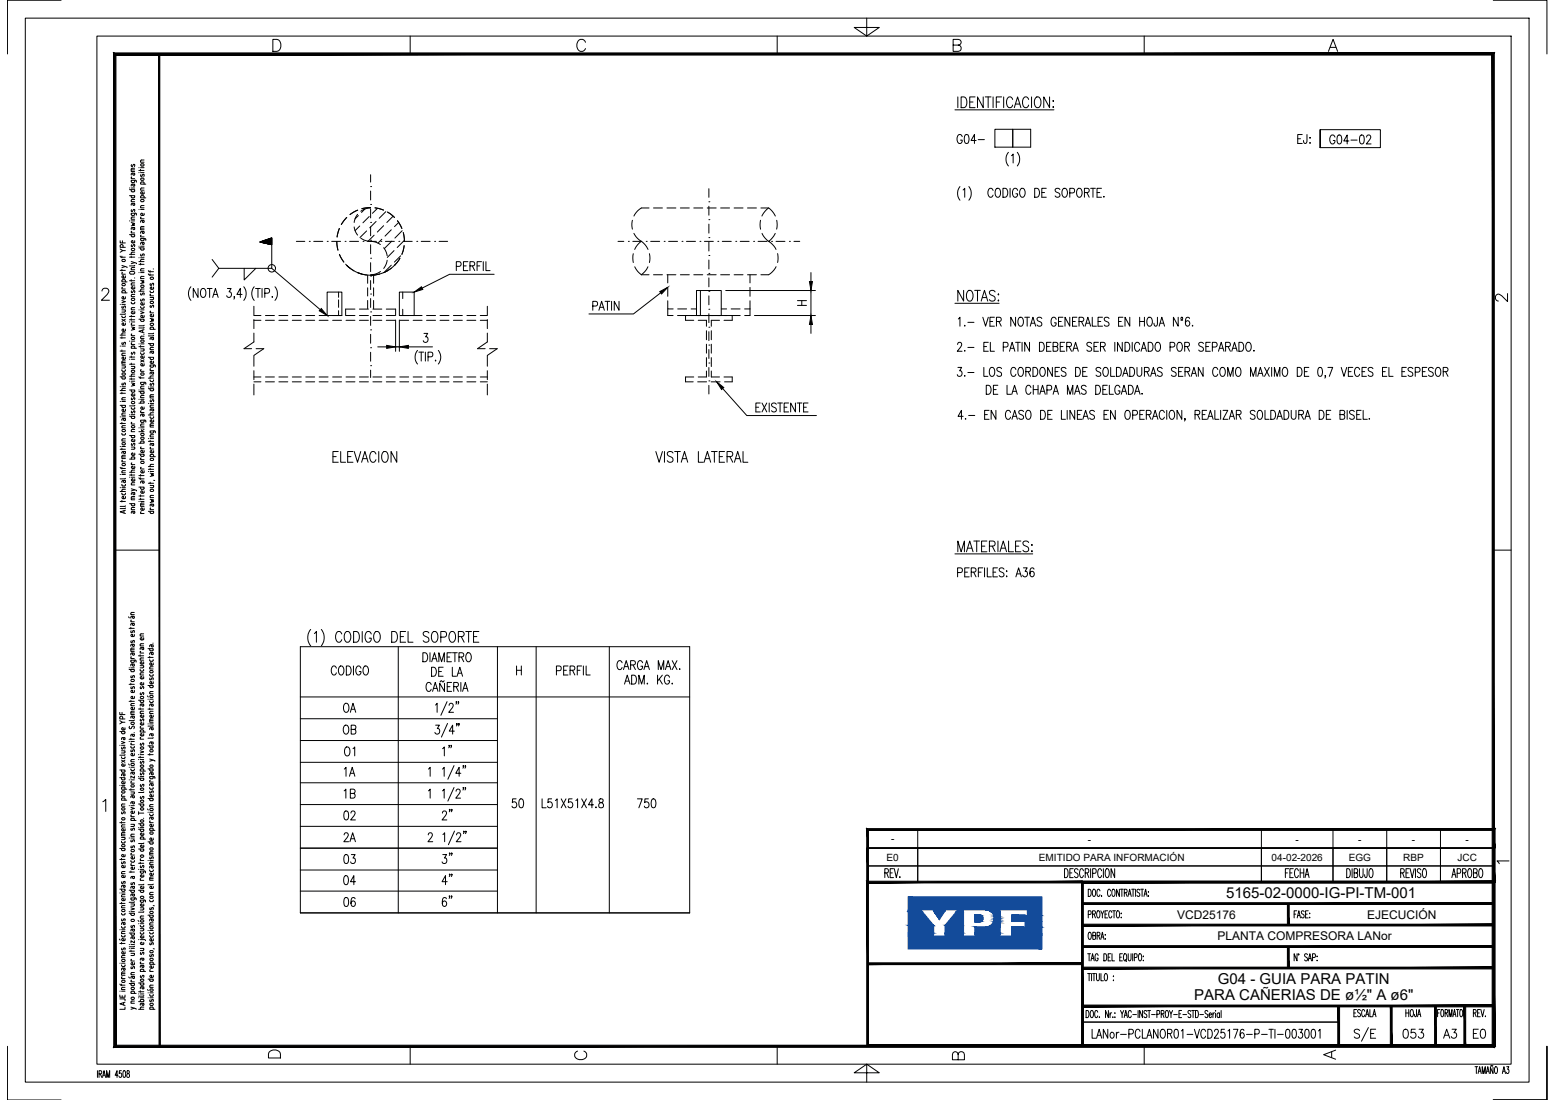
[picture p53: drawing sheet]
<svg xmlns="http://www.w3.org/2000/svg" width="420mm" height="297mm" viewBox="0 0 420 297" stroke-linecap="round" stroke-linejoin="round" font-family="sans-serif">
<defs><g id="words">
<g font-size="4.1">
<text x="331.3" y="242.6">5165-02-0000-IG-PI-TM-001</text>
<text x="329.1" y="265.8">G04 - GUIA PARA PATIN</text>
<text x="322.7" y="270.2">PARA CAÑERIAS DE ø½&quot; A ø6&quot;</text>
</g>
<g font-size="3.2">
<text x="318" y="248.1">VCD25176</text>
<text x="369.4" y="248.1">EJECUCIÓN</text>
<text x="329" y="253.9">PLANTA COMPRESORA LANor</text>
</g>
<g font-size="2.7">
<text x="240.7" y="227.5">-</text>
<text x="293.9" y="227.5">-</text>
<text x="350.1" y="227.5">-</text>
<text x="367" y="227.5">-</text>
<text x="381.5" y="227.5">-</text>
<text x="396" y="227.5">-</text>
<text x="239.5" y="232.4">E0</text>
<text x="280.7" y="232.4">EMITIDO PARA INFORMACIÓN</text>
<text x="343.6" y="232.4">04-02-2026</text>
<text x="364.4" y="232.4">EGG</text>
<text x="379.2" y="232.4">RBP</text>
<text x="393.8" y="232.4">JCC</text>
</g>
</g></defs>
<!-- layer: AESA-Simbologia -->
<g fill="none" stroke="#000" stroke-width=".27">
<path d="M268.8 34.9h4.8v4.8h-4.8zM273.6 34.9h4.9v4.8h-4.9zM356.7 35v4.9v-4.9h16.3v4.9h-16.3M81.2 174.6h105.2v71.9h-105.2zM107.6 174.6v71.9M134.4 174.6v71.9M144.9 174.6v71.9M164.6 174.6v71.9M81.2 188.2h105.2M81.2 200h53.2M81.2 194.1h53.2M81.2 217.3h53.2"/>
<path d="M81.2 205.9h53.2M81.2 211.4h53.2M81.2 229h53.2M81.2 234.9h53.2M81.2 223.1h53.2M81.2 240.6h53.2"/>
</g>
<!-- layer: AESA-Textos-01 -->
<g fill="none" stroke="#000" stroke-width=".27">
<path d="M258 29.7h26.8M258.8 26.2v2.9M259.7 26.2h.8a1.72 1.72 0 0 1 0 2.9h-.8zM262 27.5h.9M263.5 26.2h-1.5v2.9h1.5M265.7 26.2v2.9l-1.6-2.9v2.9M266.2 26.2h1.6M267 26.2v2.9M268.3 26.2v2.9M269.2 27.5h.9M270.6 26.2h-1.4v2.9M271.2 26.2v2.9"/>
<path d="M273.6 26.9a.85 .85 0 0 0-1-.7 .85 .85 0 0 0-.6 1.1v.7a.85 .85 0 0 0 .6 1.1 .85 .85 0 0 0 1-.7M274.1 29.1l.9-2.9 .8 2.9M274.4 28.1h1.1M277.9 26.9a.85 .85 0 0 0-1-.7 .85 .85 0 0 0-.6 1.1v.7a.85 .85 0 0 0 .6 1.1 .85 .85 0 0 0 1-.7M278.7 26.2v2.9M279.9 26.3l.3-.1a1.4 1.4 0 0 1 1 2.2 .86 .86 0 0 1-1.1 .7 .86 .86 0 0 1-.6-1.1l.1-1.1zM283.6 26.2v2.9l-1.6-2.9v2.9M284.6 27.1v.3zM284.6 28.8v.3zM260.4 78.4v2.9l-1.6-2.9v2.9M261.6 78.6l.2-.2a1.39 1.39 0 0 1 1 2.2 .85 .85 0 0 1-1.1 .7 .85 .85 0 0 1-.6-1.1l.1-1.1zM263.4 78.4h1.5"/>
<path d="M264.1 78.4v2.9M268.9 78.8a.77 .77 0 0 0-1-.4 .77 .77 0 0 0-.5 1l.4 .3a1.23 1.23 0 0 1 1.1 .8v.4a.91 .91 0 0 1-1.6 0M269.8 79.4v.3zM258 81.9h12M265.1 81.3l.9-2.9 .9 2.9M265.5 80.4h1.1M269.8 81v.3zM90 123.3h.8M91.4 121.9h-1.4v2.9h1.4M92.1 121.9v2.9h1.3M93.9 123.3h.9M95.4 121.9h-1.5v2.9h1.5"/>
<path d="M95.7 121.9l.9 2.9 .9-2.9M97.7 124.8l.9-2.9 .9 2.9M98 123.9h1.1M101.6 122.6a.78 .78 0 0 0-.8-.7 .78 .78 0 0 0-.8 .7v1.5a.77 .77 0 0 0 1.2 .6l.4-.6M102.3 121.9v2.9M103.6 122.1l.2-.2a1.25 1.25 0 0 1 1.1 1.8l-.1 .4a.77 .77 0 0 1-.8 .8 .77 .77 0 0 1-.8-.8l-.1-1.1zM107.2 121.9v2.9l-1.5-2.9v2.9M177.2 121.9l.9 2.9 .9-2.9M179.5 121.9v2.9M181.8 122.3a.77 .77 0 0 0-.9-.4 .77 .77 0 0 0-.5 1l1 .5a.74 .74 0 0 1 .5 .8 .74 .74 0 0 1-.6 .6h-.5l-.5-.4M182.3 121.9h1.5M183.1 121.9v2.9"/>
<path d="M184.1 124.8l.9-2.9 .8 2.9M184.4 123.9h1.1M188.7 121.9v2.9h1.3M190.2 124.8l.9-2.9 .9 2.9M190.6 123.9h1.1M192.2 121.9h1.6M193 121.9v2.9M194.4 123.3h.8M195.8 121.9h-1.4v2.9h1.4M196.4 123.3h1a.7 .7 0 0 0 .6-.7 .7 .7 0 0 0-.6-.7h-1v2.9M197.2 123.3l.8 1.5M198.4 124.8l.9-2.9 .9 2.9"/>
<path d="M198.8 123.9h1.1M200.8 121.9v2.9h1.3M258 149.6h21M258.8 149v-2.9l.9 2.9 .9-2.9v2.9M261.1 149l.9-2.9 .9 2.9M261.5 148h1.1M263.1 146.1h1.6M263.9 146.1v2.9M265.2 147.5h.9M266.7 146.1h-1.5v2.9h1.5M267.3 147.5h1a.7 .7 0 0 0 .6-.7 .7 .7 0 0 0-.6-.7h-1v2.9M268.1 147.5l.8 1.5"/>
<path d="M269.6 146.1v2.9M270.2 149l.9-2.9 .9 2.9M270.5 148h1.1M272.5 146.1v2.9h1.4M274.4 147.5h.9M275.8 146.1h-1.4v2.9h1.4M277.9 146.5a.77 .77 0 0 0-.9-.4 .77 .77 0 0 0-.5 1l1 .5a.74 .74 0 0 1 .4 .7 .74 .74 0 0 1-.5 .7h-.5l-.5-.4M278.8 147.1v.2zM278.8 148.7v.3zM83.9 170a3.5 3.5 0 0 0 0 4.4M84.9 171.1l.6-.6v2.9M86.8 170a3.5 3.5 0 0 1 0 4.4"/>
<path d="M92.4 171.2a.78 .78 0 0 0-.8-.7 .78 .78 0 0 0-.8 .7 1.85 1.85 0 0 0 .6 2.2 .85 .85 0 0 0 1-.7M93.5 170.7l.2-.2a1.36 1.36 0 0 1 1 2.2 .77 .77 0 0 1-1.2 .6l-.5-1 .1-1.1zM95.5 170.5h.8a1.72 1.72 0 0 1 0 2.9h-.8zM97.9 170.5v2.9M100.3 171.2a.78 .78 0 0 0-.8-.7 .78 .78 0 0 0-.7 .7 1.85 1.85 0 0 0 .5 2.2 .88 .88 0 0 0 1-1.1h-.5M101.4 170.7l.2-.2a1.28 1.28 0 0 1 1.1 1.8 .91 .91 0 0 1-.8 1.2 .91 .91 0 0 1-.9-1.2l.1-1.1zM105.8 170.5h.8a1.72 1.72 0 0 1 0 2.9h-.8zM108.2 171.9h.8M109.6 170.5h-1.4v2.9h1.4M110.3 170.5v2.9h1.3M115.9 170.9a.77 .77 0 0 0-1-.4 .77 .77 0 0 0-.5 1l1.3 .7a.75 .75 0 0 1-.4 1.2h-.4l-.6-.4M117 170.7l.2-.2a1.26 1.26 0 0 1 1.1 1.8 .91 .91 0 0 1-.9 1.2 .91 .91 0 0 1-.8-1.2l.1-1.1z"/>
<path d="M119.1 172h1a.79 .79 0 0 0 .6-.7 .79 .79 0 0 0-.6-.8h-1v2.9M121.8 170.7l.2-.2a1.28 1.28 0 0 1 1.1 1.8l-.1 .4a.77 .77 0 0 1-.8 .8 .77 .77 0 0 1-.8-.8l-.1-1.1zM123.8 171.9h1a.7 .7 0 0 0 .6-.7 .7 .7 0 0 0-.6-.7h-1v2.9M124.6 171.9l.8 1.5M125.8 170.5h1.6M126.6 170.5v2.9M128 171.9h.8M129.4 170.5h-1.4v2.9h1.4"/>
</g>
<!-- layer: AESA-Textos-02 -->
<g fill="none" stroke="#000" stroke-width=".27">
<path d="M260 36.9a.72 .72 0 0 0-.9-.6 .72 .72 0 0 0-.5 .9v.6a.73 .73 0 0 0 .7 1 .73 .73 0 0 0 .7-1h-.5M260.8 36.4l.5-.1a1.58 1.58 0 0 1 0 2.4h-.2a1.8 1.8 0 0 1-.3-2.3zM263.8 37.9h-1.4l.9-1.6v2.4M264.3 37.7h1.7M350.6 37.5h.8M351.9 36.3h-1.3v2.4h1.3M353.1 36.3v1.9l-.1 .4h-.6l-.2-.7M353.9 37.2h.2zM354 38.5v.2zM360.7 37a.65 .65 0 0 0-1-.4 1.61 1.61 0 0 0 .2 2.3 .74 .74 0 0 0 .8-1h-.5M361.5 36.6l.5-.1a1.58 1.58 0 0 1 0 2.4h-.2a1.8 1.8 0 0 1-.3-2.3zM364.5 38.1h-1.4l.9-1.6v2.4"/>
<path d="M365 37.8h1.7M367.6 36.6l.5-.1a1.58 1.58 0 0 1 0 2.4h-.2a1.8 1.8 0 0 1-.3-2.3zM369.3 37l.3-.5 .6 .1 .2 .3-.3 .8-.9 1.2h1.3M259.4 50.4a2.95 2.95 0 0 0 0 3.7M260.2 51.3l.5-.5v2.5M261.8 50.4a2.95 2.95 0 0 1 0 3.7M268.3 51.4a.65 .65 0 0 0-1-.4 1.61 1.61 0 0 0 .2 2.3 .71 .71 0 0 0 .8-.6M269.2 51l.2-.2a1.3 1.3 0 0 1 1 1 1.3 1.3 0 0 1-.4 1.3l-.2 .2a1.32 1.32 0 0 1-1-1 1.32 1.32 0 0 1 .4-1.3zM271 50.8a1.28 1.28 0 0 1 1.3 .9 1.28 1.28 0 0 1-.4 1.4l-.9 .2zM272.5 41.1a2.88 2.88 0 0 0 0 3.7M272.9 50.8v2.5M273.3 42l.4-.4v2.4"/>
<path d="M274.9 41.1a2.95 2.95 0 0 1 0 3.7M275 51.4a.71 .71 0 0 0-.9-.5 .71 .71 0 0 0-.5 .9v.5a.72 .72 0 0 0 .7 1 .72 .72 0 0 0 .7-1h-.5M275.9 51l.2-.2a1.3 1.3 0 0 1 1 1 1.3 1.3 0 0 1-.5 1.3l-.2 .2a1.32 1.32 0 0 1-1-1 1.32 1.32 0 0 1 .5-1.3zM279.6 50.8a1.28 1.28 0 0 1 1.3 .9 1.28 1.28 0 0 1-.4 1.4l-.9 .2zM281.5 52h.7M282.7 50.8h-1.2v2.5h1.2M286.4 51.2a.65 .65 0 0 0-.8-.4 .65 .65 0 0 0-.4 .9l1 .5a.66 .66 0 0 1-.1 1 .66 .66 0 0 1-1-.3M287.3 51l.2-.2a1.3 1.3 0 0 1 1 1 1.3 1.3 0 0 1-.5 1.3l-.2 .2a1.32 1.32 0 0 1-1-1 1.32 1.32 0 0 1 .5-1.3zM289.1 52.1l1.1-.1 .1-.3v-.6l-.4-.3h-.8v2.5M291.3 51l.1-.2a1.3 1.3 0 0 1 1 1 1.3 1.3 0 0 1-.4 1.3l-.2 .2a1.3 1.3 0 0 1-1-1 1.3 1.3 0 0 1 .5-1.3zM293 52l1.1-.1 .2-.4-.1-.4-.4-.3h-.8v2.5M293.7 52l.6 1.3"/>
<path d="M294.7 50.8h1.3M295.3 50.8v2.5M296.4 52h.8M297.6 50.8h-1.2v2.5h1.2M298.3 53v.3zM258.7 93l.4-.6 .6 .1 .1 .4-.2 .8-.9 1.2h1.2M258.8 99.2h1l-.5 .9a.71 .71 0 0 1 .6 1.1 .71 .71 0 0 1-1.2 0M258.9 86.1l.5-.4v2.4M260.7 87.8v.3zM260.7 94.6v.3zM261.5 87h1.7M261.5 93.8h1.7"/>
<path d="M265.6 85.7l.7 2.4 .7-2.4M265.8 99.2v2.4h1.1M265.8 93.6h.8M267 92.4h-1.2v2.5h1.2M267.5 86.8h.7M267.6 92.4v2.5h1.1M267.7 99.3l.2-.1a1.32 1.32 0 0 1 1 1 1.32 1.32 0 0 1-.5 1.3l-.2 .1a1.32 1.32 0 0 1-1-1 1.32 1.32 0 0 1 .5-1.3zM268.7 85.7h-1.2v2.4h1.2M269.2 86.8l1.1-.1 .2-.3-.2-.6-1.1-.1v2.4M269.9 86.8l.6 1.3M270.6 99.6a.67 .67 0 0 0-.7-.4 .67 .67 0 0 0-.6 .6l.2 .3 .9 .5 .2 .7a.74 .74 0 0 1-1.3 0M271.1 93.7h.8a.66 .66 0 0 0 .5-.6 .66 .66 0 0 0-.5-.7h-.8v2.5"/>
<path d="M272.8 94.9l.7-2.5 .7 2.5M273 94.1h.9M274.4 85.7v2.4l-1.3-2.4v2.4M274.4 92.4h1.3M274.5 99.8a.65 .65 0 0 0-1-.5 1.62 1.62 0 0 0 .2 2.3 .67 .67 0 0 0 .8-.5M275 92.4v2.5M275.4 85.8l.2-.1a1.32 1.32 0 0 1 1 .9 1.32 1.32 0 0 1-.4 1.4l-.2 .1a1.32 1.32 0 0 1-1-1 1.32 1.32 0 0 1 .4-1.3zM275.4 99.3l.2-.1a1.32 1.32 0 0 1 1 1 1.32 1.32 0 0 1-.4 1.3l-.2 .1a1.32 1.32 0 0 1-1-1 1.32 1.32 0 0 1 .4-1.3zM276.2 92.4v2.5M276.9 85.7h1.3M277.5 85.7v2.4M278.2 92.4v2.5l-1.3-2.5v2.5"/>
<path d="M278.4 88.1l.7-2.4 .7 2.4M278.6 87.3h1M279.1 99.2a1.29 1.29 0 0 1 1.3 .8 1.29 1.29 0 0 1-.4 1.5l-.9 .1zM280.9 92.4a1.27 1.27 0 0 1 1.2 .7 1.27 1.27 0 0 1-.1 1.4l-.5 .4h-.6zM281.3 99.3l.2-.1a1.32 1.32 0 0 1 1 1 1.32 1.32 0 0 1-.5 1.3l-.1 .1a1.31 1.31 0 0 1-1-.9 1.31 1.31 0 0 1 .4-1.4zM281.5 86a.64 .64 0 0 0-.8-.3 .64 .64 0 0 0-.4 .8l1 .5 .2 .7a.76 .76 0 0 1-1.3 0M282.8 93.6h.7M284 92.4h-1.2v2.5h1.2M284.4 99.2v2.4l-1.3-2.4v2.4M284.5 93.6l1.1-.1 .2-.4-.2-.6-1.1-.1v2.5h.9l.3-.3 .1-.5-.4-.5M285.4 86.2a.71 .71 0 0 0-.9-.5 .71 .71 0 0 0-.5 .9v.6a.72 .72 0 0 0 .7 .9 .72 .72 0 0 0 .7-.9h-.5M286 86.8h.7"/>
<path d="M286.3 99.2h-1.2v2.4h1.2M286.5 93.6h.7M287.2 85.7h-1.2v2.4h1.2M287.7 92.4h-1.2v2.5h1.2M288 99.6a.64 .64 0 0 0-.8-.4 .64 .64 0 0 0-.3 .8l.9 .6 .2 .7a.76 .76 0 0 1-1.3 0M288.2 93.6l1.1-.1 .2-.4-.2-.6-1.1-.1v2.5M288.9 93.6l.6 1.3M289.1 85.7v2.4l-1.3-2.4v2.4M289.8 86.8h.7M289.9 94.9l.7-2.5 .8 2.5M290.2 94.1h.9M290.6 99.2a1.3 1.3 0 0 1 1.3 .8 1.3 1.3 0 0 1-.4 1.5l-.9 .1z"/>
<path d="M291 85.7h-1.2v2.4h1.2M291.5 86.8l1.2-.1 .1-.3-.1-.6-1.2-.1v2.4M292.2 86.8l.6 1.3M293.2 88.1l.7-2.4 .8 2.4M293.5 87.3h.9M293.8 99.2h-1.3v2.4h1.3M295 92.8a.68 .68 0 0 0-.8-.4 .68 .68 0 0 0-.5 .6l.1 .4 1 .4 .2 .7a.76 .76 0 0 1-1.3 0M295.1 85.7v2.4h1.1M295.6 93.6h.7M296.7 86.8h.7M296.8 92.4h-1.2v2.5h1.2M297.3 93.6l1.1-.1 .2-.4-.2-.6-1.1-.1v2.5"/>
<path d="M297.4 99.6a.64 .64 0 0 0-.8-.4 .64 .64 0 0 0-.4 .8l1 .6 .2 .7a.76 .76 0 0 1-1.3 0M297.9 85.7h-1.2v2.4h1.2M298 93.6l.6 1.3M298.4 99.3l.1-.1a1.31 1.31 0 0 1 1.1 1 1.31 1.31 0 0 1-.5 1.3l-.2 .1a1.32 1.32 0 0 1-1-1 1.32 1.32 0 0 1 .5-1.3zM299.7 86a.68 .68 0 0 0-.8-.4 .68 .68 0 0 0-.5 .6l.1 .4 1 .4 .2 .7a.76 .76 0 0 1-1.3 0M300.1 99.2v2.4h1.1M301.2 92.4v2.5M301.7 99.2a1.3 1.3 0 0 1 1.3 .8 1.3 1.3 0 0 1-.4 1.5l-.9 .1zM302.2 86.8h.8M303.2 92.4v2.5l-1.3-2.5v2.5M303.4 85.7h-1.2v2.4h1.2M304 92.4a1.3 1.3 0 0 1 1.3 .8 1.3 1.3 0 0 1-.4 1.5l-.9 .2z"/>
<path d="M305.3 85.7v2.4l-1.3-2.4v2.4M305.3 99.2a1.3 1.3 0 0 1 1.3 .8 1.3 1.3 0 0 1-.4 1.5l-.9 .1zM305.9 92.4v2.5M307.2 99.2v1.8a.65 .65 0 0 0 .7 .6 .65 .65 0 0 0 .6-.6v-1.8M307.9 93a.64 .64 0 0 0-1-.5 1.6 1.6 0 0 0 .2 2.4 .67 .67 0 0 0 .8-.6M307.9 86.8h1.3M307.9 85.7v2.4M308.3 94.9l.8-2.5 .7 2.5M308.6 94.1h.9M309.2 85.7v2.4M310.2 85.8l.2-.1a1.32 1.32 0 0 1 1 .9 1.32 1.32 0 0 1-.4 1.4l-.2 .1a1.32 1.32 0 0 1-1-1 1.32 1.32 0 0 1 .4-1.3zM310.2 92.4a1.3 1.3 0 0 1 1.4 .8 1.3 1.3 0 0 1-.4 1.5l-1 .2z"/>
<path d="M312.5 92.5l.1-.1a1.31 1.31 0 0 1 1.1 1 1.31 1.31 0 0 1-.5 1.3l-.2 .2a1.32 1.32 0 0 1-1-1 1.32 1.32 0 0 1 .5-1.4zM312.7 85.7v1.8l-.2 .5h-.5l-.2-.7M313.2 88.1l.7-2.4 .8 2.4M313.5 87.3h.9M314 99.6a.65 .65 0 0 0-.8-.4 .65 .65 0 0 0-.4 .8l1 .6 .2 .7a.76 .76 0 0 1-1.3 0M316.1 93.7l1.1-.1 .2-.4-.2-.7-1.1-.1v2.5M317.8 99.6a.64 .64 0 0 0-.8-.4 .64 .64 0 0 0-.4 .8l1 .6 .2 .7a.76 .76 0 0 1-1.3 0M318.3 85.7v2.4l-1.2-2.4v2.4M318.3 92.5l.2-.1a1.32 1.32 0 0 1 1 1 1.32 1.32 0 0 1-.4 1.3l-.2 .2a1.32 1.32 0 0 1-1-1 1.32 1.32 0 0 1 .4-1.4zM319.1 86.5h.5M319.1 85.8l.2-.1a.36 .36 0 0 1 .3 .3 .36 .36 0 0 1-.3 .4zM319.6 99.2h-1.1v2.4h1.1"/>
<path d="M320.1 93.6l1.1-.1 .2-.4-.2-.6-1.1-.1v2.5M320.8 93.6l.6 1.3M321.4 86a.52 .52 0 0 0-.8-.2l-.2 .3a1.6 1.6 0 0 0 .4 2 .71 .71 0 0 0 .7-.9 .71 .71 0 0 0-.9-.5l-.3 .6M322.2 87.8v.3zM325.1 99.2v2.4l-1.3-2.4v2.4M325.2 92.8a.67 .67 0 0 0-.8-.4 .67 .67 0 0 0-.5 .6l.2 .4 .9 .4 .2 .7a.74 .74 0 0 1-1.3 0M325.8 93.6h.8M327 92.4h-1.2v2.5h1.2M327.6 93.7l1.1-.1 .2-.4-.2-.7-1.1-.1v2.5M329 99.8a.65 .65 0 0 0-1-.5 1.62 1.62 0 0 0 .2 2.3 .67 .67 0 0 0 .8-.5M329.2 94.9l.8-2.5 .7 2.5M329.5 94.1h.9"/>
<path d="M330 99.3l.2-.1a1.32 1.32 0 0 1 1 1 1.32 1.32 0 0 1-.5 1.3l-.2 .1a1.32 1.32 0 0 1-1-1 1.32 1.32 0 0 1 .5-1.3zM331.2 93.6l1.1-.1 .1-.4-.1-.6-1.1-.1v2.5M331.8 93.6l.6 1.3M332.8 94.9l.8-2.5 .7 2.5M333.1 94.1h.9M334.2 99.3l.2-.1a1.32 1.32 0 0 1 1 1 1.32 1.32 0 0 1-.5 1.3l-.1 .1a1.32 1.32 0 0 1-1-1 1.32 1.32 0 0 1 .4-1.3zM334.8 92.4a1.3 1.3 0 0 1 1.3 .8 1.3 1.3 0 0 1-.4 1.5l-.9 .2zM337 92.5l.1-.1a1.3 1.3 0 0 1 1.1 1 1.3 1.3 0 0 1-.5 1.3l-.2 .2a1.32 1.32 0 0 1-1-1 1.32 1.32 0 0 1 .5-1.4zM338.8 94.6v.3zM341.7 99.2l1.3 2.4M343 99.2l-1.3 2.4M343.6 99.2v2.4"/>
<path d="M346.8 99.3l.2-.1a1.32 1.32 0 0 1 1 1 1.32 1.32 0 0 1-.4 1.3l-.2 .1a1.31 1.31 0 0 1-1-.9 1.31 1.31 0 0 1 .4-1.4zM350.5 99.2a1.27 1.27 0 0 1 1.3 .7 1.27 1.27 0 0 1-.2 1.4l-.4 .3h-.7zM353.7 99.2h-1.3v2.4h1.3M356.3 99.3l.5-.1a1.58 1.58 0 0 1 0 2.4h-.2a1.8 1.8 0 0 1-.3-2.3zM358.8 99.2h1.3l-.9 2.4M362.4 99.2l.7 2.4 .8-2.4M365.5 99.2h-1.2v2.4h1.2M367.4 99.8a.71 .71 0 0 0-.9-.6 .71 .71 0 0 0-.5 .9v.6a.71 .71 0 0 0 .5 .9 .71 .71 0 0 0 .9-.5M369.2 99.2h-1.2v2.4h1.2M371 99.6a.65 .65 0 0 0-.9-.4 .65 .65 0 0 0-.3 .8l1 .6 .2 .7a.76 .76 0 0 1-1.3 0M374.7 99.2h-1.2v2.4h1.2M375.3 99.2v2.4h1.1"/>
<path d="M380 99.2h-1.2v2.4h1.2M381.7 99.6a.64 .64 0 0 0-.8-.4 .64 .64 0 0 0-.3 .8l1 .6 .1 .7a.76 .76 0 0 1-1.3 0M385.5 99.2h-1.2v2.4h1.2M387.3 99.6a.69 .69 0 0 0-.8-.4 .69 .69 0 0 0-.5 .6l.2 .3 .9 .5 .2 .7a.75 .75 0 0 1-1.3 0M388.2 99.3l.2-.1a1.32 1.32 0 0 1 1 1 1.32 1.32 0 0 1-.5 1.3l-.2 .1a1.32 1.32 0 0 1-1-1 1.32 1.32 0 0 1 .5-1.3zM260.2 112.4h-1.3l.9-1.6v2.4M260.7 101.4v.2zM260.9 113v.2zM261.5 100.6h1.7M261.7 112.2h1.7M266 112h.8M266.5 104a1.3 1.3 0 0 1 1.3 .9 1.3 1.3 0 0 1-.4 1.4l-.9 .2z"/>
<path d="M267.3 110.8h-1.3v2.4h1.3M268.4 105.2h.8M269.1 110.8v2.4l-1.3-2.4v2.4M269.6 104h-1.2v2.5h1.2M272.1 104v2.5h1.1M273 111.4a.65 .65 0 0 0-1-.5 1.62 1.62 0 0 0 .2 2.3 .67 .67 0 0 0 .8-.5M273.4 106.5l.7-2.5 .8 2.5M273.4 113.2l.8-2.4 .7 2.4M273.7 105.7h.9M273.7 112.4h.9M276.6 111.2a.65 .65 0 0 0-.9-.4 .65 .65 0 0 0-.3 .8l1 .6 .2 .7a.76 .76 0 0 1-1.3 0M277.2 100.4l1.1-.1 .1-.4-.1-.6-1.1-.1v2.4"/>
<path d="M277.5 110.9l.2-.1a1.32 1.32 0 0 1 1 1 1.32 1.32 0 0 1-.5 1.3l-.2 .1a1.32 1.32 0 0 1-1-1 1.32 1.32 0 0 1 .5-1.3zM277.8 100.4l.6 1.2M278.6 104.6a.71 .71 0 0 0-.9-.5 .71 .71 0 0 0-.5 .9v.5a.71 .71 0 0 0 .5 1 .71 .71 0 0 0 .9-.6M279.2 105.2h1.3M279.2 104v2.5M280.5 104v2.5M280.9 106.5l.8-2.5 .7 2.5M281.2 110.8a1.3 1.3 0 0 1 1.3 .8 1.3 1.3 0 0 1-.4 1.5l-.9 .1zM281.2 105.7h1M282.9 105.3h.8l.5-.4a.62 .62 0 0 0-.5-.9h-.8v2.5M283.1 112h.7M284.3 110.8h-1.2v2.4h1.2"/>
<path d="M284.5 106.5l.8-2.5 .7 2.5M284.8 105.7h.9M285.1 100.4h.7M286.8 110.8v2.4h1.1M288.4 110.8v2.4M288.4 106.5v-2.5l.7 2.5 .8-2.5v2.5M290.3 106.5l.8-2.5 .7 2.5M290.4 110.8v2.4l-1.3-2.4v2.4M290.6 105.7h.9M291.1 112h.7M292.3 110.8h-1.2v2.4h1.2M292.5 100.4h.8"/>
<path d="M292.6 113.2l.7-2.4 .8 2.4M292.9 112.4h.9M293.5 104.4a.65 .65 0 0 0-.9-.4 .65 .65 0 0 0-.3 .9l1 .5a.66 .66 0 0 1-.1 1.1 .66 .66 0 0 1-1-.4M295.7 111.2a.64 .64 0 0 0-.8-.4 .64 .64 0 0 0-.4 .8l1 .6 .2 .7a.76 .76 0 0 1-1.3 0M296.1 104a1.3 1.3 0 0 1 1.3 .9 1.3 1.3 0 0 1-.4 1.4l-.9 .2zM298 105.2h.7M298.3 112h.7M299.2 104h-1.2v2.5h1.2M299.5 110.8h-1.2v2.4h1.2M299.7 104v2.5h1.1M301.3 110.8v2.4l-1.2-2.4v2.4M302.6 104.6a.71 .71 0 0 0-.9-.5 .71 .71 0 0 0-.5 .9v.5a.72 .72 0 0 0 .7 1 .72 .72 0 0 0 .7-1h-.5"/>
<path d="M303 106.5l.7-2.5 .7 2.5M303.2 105.7h1M303.3 101.6l.8-2.4 .7 2.4M303.6 100.8h.9M304.3 110.9l.2-.1a1.32 1.32 0 0 1 1 1 1.32 1.32 0 0 1-.5 1.3l-.2 .1a1.32 1.32 0 0 1-1-1 1.32 1.32 0 0 1 .5-1.3zM304.9 104a1.3 1.3 0 0 1 1.3 .9 1.3 1.3 0 0 1-.4 1.4l-.9 .2zM306 112.1l1.1-.1 .2-.4-.2-.7-1.1-.1v2.4M306.6 106.5l.7-2.5 .7 2.5M306.8 105.7h1M308 112h.7M308.6 106.2v.3zM309.2 110.8h-1.2v2.4h1.2"/>
<path d="M309.2 100.4l1.1-.1 .2-.4-.2-.6-1.1-.1v2.4M309.7 112l1.1-.1 .2-.4-.2-.6-1.1-.1v2.4M309.9 100.4l.6 1.2M310.4 112l.6 1.2M310.9 101.6l.7-2.4 .8 2.4M311.2 100.8h.9M311.4 113.2l.7-2.4 .8 2.4M311.7 112.4h.9M314.6 111.4a.66 .66 0 0 0-1-.5 1.6 1.6 0 0 0 .2 2.3 .7 .7 0 0 0 .8-.5M315.3 110.8v2.4M316.3 110.9l.2-.1a1.32 1.32 0 0 1 1 1 1.32 1.32 0 0 1-.5 1.3l-.2 .1a1.32 1.32 0 0 1-1-1 1.32 1.32 0 0 1 .5-1.3zM318.5 100.4h.7"/>
<path d="M319.3 110.8v2.4l-1.3-2.4v2.4M320.2 100.4l1.1-.1 .2-.4-.2-.6-1.1-.1v2.4M320.2 113.1h-.2h.2l-.2 .6M320.8 100.4l.7 1.2M321.9 101.6l.7-2.4 .7 2.4M322.1 100.8h.9M322.9 112l1.1-.1 .2-.4-.2-.6-1.1-.1v2.4M323.6 112l.6 1.2M324.8 112h.8M326 110.8h-1.2v2.4h1.2M326.3 113.2l.7-2.4 .8 2.4M326.6 112.4h.9"/>
<path d="M328.3 110.8v2.4h1.1M329.8 110.8v2.4M330.5 110.8h1.2l-1.2 2.4h1.2M331.7 101.6v-2.4l.7 2.4 .8-2.4v2.4M332.1 113.2l.7-2.4 .8 2.4M332.4 112.4h.9M334.1 112l1.1-.1 .1-.4-.1-.6-1.1-.1v2.4M334.7 112l.6 1.2M337.9 101.6v-2.4l.7 2.4 .8-2.4v2.4M339.1 111.2a.69 .69 0 0 0-.7-.4 .69 .69 0 0 0-.6 .6l.2 .3 .9 .5 .2 .7a.75 .75 0 0 1-1.3 0M339.8 101.6l.8-2.4 .7 2.4M340 110.9l.2-.1a1.32 1.32 0 0 1 1 1 1.32 1.32 0 0 1-.4 1.3l-.2 .1a1.32 1.32 0 0 1-1-1 1.32 1.32 0 0 1 .4-1.3z"/>
<path d="M340.1 100.8h.9M341.8 110.8v2.4h1.1M343.4 110.8a1.27 1.27 0 0 1 1.2 .7 1.27 1.27 0 0 1-.1 1.4l-.5 .3h-.6zM344.3 101.6v-2.4l.8 2.4 .7-2.4v2.4M345 113.2l.8-2.4 .7 2.4M345.3 112.4h.9M346.9 110.8a1.3 1.3 0 0 1 1.4 .8 1.3 1.3 0 0 1-.4 1.5l-1 .1zM348.9 110.8v1.8a.65 .65 0 0 0 .6 .6 .65 .65 0 0 0 .7-.6v-1.8M350.9 112l1.1-.1 .2-.4-.2-.6-1.1-.1v2.4M351.6 112l.6 1.2M352.4 100.4h.8M352.6 113.2l.7-2.4 .8 2.4"/>
<path d="M352.8 112.4h1M356.4 110.8a1.27 1.27 0 0 1 1.3 .7 1.27 1.27 0 0 1-.2 1.4l-.4 .3h-.7zM358.2 101.5h-.2h.2l-.2 .6M358.4 112h.7M359.6 110.8h-1.2v2.4h1.2M362.1 112l1.1-.1 .1-.4-.1-.6-1.1-.1v2.4h.8a.66 .66 0 0 0 .5-.6 .66 .66 0 0 0-.5-.6M364 110.8v2.4M364.3 100.4h.8M365.9 111.2a.64 .64 0 0 0-.8-.4 .64 .64 0 0 0-.4 .8l1 .6 .2 .7a.76 .76 0 0 1-1.3 0M366.6 112h.7M367.8 110.8h-1.2v2.4h1.2M368 100.4h.7"/>
<path d="M368.3 110.8v2.4h1.1M370 113v.2zM373.5 100.4h.8M378.8 100.4h.7M382.4 100.5l1.1-.1 .2-.4-.2-.7-1.1-.1v2.4M384.3 100.4h.8M390 100.4l1.1-.1 .1-.4-.1-.6-1.1-.1v2.4M390.6 100.4l.6 1.2M258.7 154.6h.9a.66 .66 0 0 0 .5-.6 .66 .66 0 0 0-.5-.7h-.9v2.5M260.7 154.5h.7M261.9 153.3h-1.2v2.5h1.2M262.4 154.5l1.1-.1 .2-.4-.1-.4-.4-.3h-.8v2.5"/>
<path d="M263.1 154.5l.6 1.3M264.4 154.5h.7M265.6 153.3h-1.2v2.5M266 153.3v2.5M266.8 153.3v2.5h1.1M268.3 154.5h.7M269.5 153.3h-1.2v2.5h1.2M271.3 153.7a.64 .64 0 0 0-.8-.4 .64 .64 0 0 0-.4 .8l1 .6a.66 .66 0 0 1-.2 1.1 .66 .66 0 0 1-.9-.4M271.9 155.6h.2zM272 154.1v.3zM274.5 155.8l.7-2.5 .8 2.5M274.8 155h.9"/>
<path d="M276.5 153.3h1l-.5 1a.71 .71 0 0 1 .6 1.1 .71 .71 0 0 1-1.3-.1M279.4 153.7l-.1-.2-.5-.2a1.45 1.45 0 0 0 .1 2.5 .69 .69 0 0 0 .6-1 .69 .69 0 0 0-1.1-.2l-.1 .4M91.8 180l.2-.2a1.33 1.33 0 0 1 1 1 1.33 1.33 0 0 1-.4 1.3l-.2 .2a1.33 1.33 0 0 1-1-1 1.33 1.33 0 0 1 .4-1.3zM93.6 179.8a1.3 1.3 0 0 1 1.3 .9 1.3 1.3 0 0 1-.4 1.4l-.9 .2zM95.5 179.8v2.5M98.4 180l.2-.2a1.33 1.33 0 0 1 1 1 1.33 1.33 0 0 1-.4 1.3l-.2 .2a1.33 1.33 0 0 1-1-1 1.33 1.33 0 0 1 .4-1.3zM114.3 176.3a1.29 1.29 0 0 1 1.3 .8 1.29 1.29 0 0 1-.4 1.5l-.9 .1zM116.2 176.3v2.4M116.6 178.7l.8-2.4 .7 2.4M116.9 177.9h.9M118.6 178.7v-2.4l.7 2.4 .8-2.4v2.4M120.8 177.4h.7"/>
<path d="M122 176.3h-1.2v2.4h1.2M122.3 176.3h1.2M122.9 176.3v2.4M124 177.4l1.1-.1 .2-.3-.1-.5-.4-.2h-.8v2.4M124.7 177.4l.6 1.3M126.2 176.4l.2-.1a1.32 1.32 0 0 1 1 .9 1.32 1.32 0 0 1-.4 1.4l-.2 .1a1.32 1.32 0 0 1-1-1 1.32 1.32 0 0 1 .4-1.3zM139.6 179.8v2.5M140.9 179.8v2.5M153.5 179.8h-1.2v2.5h1.2M157.2 179.8h-1.2v2.5M157.6 179.8v2.5M158.4 179.8v2.5h1.1"/>
<path d="M168.1 179a.64 .64 0 0 0-1-.5 1.58 1.58 0 0 0 .2 2.3 .67 .67 0 0 0 .8-.6M170.4 179.6l1.1-.2 .2-.3-.2-.6-1.1-.1v2.4M171 179.6l.7 1.2M173.6 179a.65 .65 0 0 0-1-.5 1.58 1.58 0 0 0 .2 2.3 .71 .71 0 0 0 .8-.9h-.4M181.6 178.4l1.3 2.4M182.9 178.4l-1.3 2.4M90.9 180.4a.65 .65 0 0 0-1-.4 1.63 1.63 0 0 0 .2 2.3 .7 .7 0 0 0 .8-.6M93.1 195.9l.2-.1a1.3 1.3 0 0 1 1 1 1.3 1.3 0 0 1-.4 1.3l-.2 .1a1.32 1.32 0 0 1-1-.9 1.32 1.32 0 0 1 .4-1.4zM93.2 190l.2-.1a1.32 1.32 0 0 1 1 1 1.32 1.32 0 0 1-.5 1.3l-.2 .1a1.33 1.33 0 0 1-1-.9 1.33 1.33 0 0 1 .5-1.4zM94.7 192.3l.7-2.4 .7 2.4M94.9 197l1.1-.1 .2-.4-.2-.6-1.1-.1v2.4h.8a.67 .67 0 0 0 .5-.6 .67 .67 0 0 0-.5-.6M94.9 191.5h.9"/>
<path d="M97.5 180.4a.72 .72 0 0 0-.8-.5 .72 .72 0 0 0-.6 .9v.5a.73 .73 0 0 0 .7 1 .73 .73 0 0 0 .7-1h-.4M116.5 184.9a.71 .71 0 0 0-.9-.6 .71 .71 0 0 0-.5 .9v.6a.71 .71 0 0 0 .5 .9 .71 .71 0 0 0 .9-.6M116.6 180.2a1.29 1.29 0 0 1 1.3 .8 1.29 1.29 0 0 1-.4 1.5l-.9 .1zM116.9 186.7l.7-2.4 .7 2.4M117.2 185.9h.9M117.7 190.4l.4-.5v2.4M117.7 195.8h1l-.5 .9a.72 .72 0 0 1 .6 1.1 .72 .72 0 0 1-1.3 0M118.5 181.3h.8M119.7 180.2h-1.2v2.4h1.2M120 183.8l-.3 .4-.5-.4-.3 .4M120.1 184.5v2.2l-1.3-2.2v2.2M120.8 189.5l-1.7 3.7"/>
<path d="M120.8 185.4h.8M120.9 195.4l-1.6 3.6M121.3 190.5l.2-.5 .6-.1 .3 .2v.5l-1.2 1.7h1.3M122 184.3h-1.2v2.4h1.2M122.2 180.2v2.4h1.1M122.6 185.4l1.1-.1 .2-.3-.2-.6-1.1-.1v2.4M122.8 197.4h-1.4l.9-1.6v2.4M123.2 185.4l.7 1.3M123.4 189.6h-.2h.2l-.2 .5M123.5 182.6l.7-2.4 .8 2.4M123.5 195.5h-.2h.2l-.2 .5M123.8 181.8h.9"/>
<path d="M123.9 189.6h-.2h.2l-.2 .5M124.1 195.5h-.2h.2l-.2 .5M124.5 184.3v2.4M125 186.7l.7-2.4 .7 2.4M125.3 185.9h.9M139.6 181h1.3M150.3 181.1h.9a.66 .66 0 0 0 .5-.6 .66 .66 0 0 0-.5-.7h-.9v2.5M152.3 181h.7M154 181l1.2-.1 .1-.4-.1-.5-1.2-.2v2.5M154.7 181l.6 1.3M156 181h.7M168.5 180.8l.7-2.4 .7 2.4"/>
<path d="M168.7 184.7l.8-2.4 .7 2.4M168.7 180h1M169 183.9h.9M170.7 182.3a1.3 1.3 0 0 1 1.3 .8 1.3 1.3 0 0 1-.4 1.5l-.9 .1zM172.6 184.7v-2.4l.8 2.4 .7-2.4v2.4M174 180.8l.7-2.4 .8 2.4M174.3 180h.9M174.9 184.5v.2zM177.7 182.3v2.4M177.9 180.8v-2.4l.7 2.4 .7-2.4v2.4M178.1 183.4l.9 1.3M179 182.3l-1.3 1.6"/>
<path d="M179.8 180.8l.7-2.4 .8 2.4M180.1 180h.9M180.9 182.9a.67 .67 0 0 0-1-.5 1.58 1.58 0 0 0 .2 2.3 .73 .73 0 0 0 .8-.9h-.5M181.6 184.5v.2zM183.7 180.6v.2zM93 213.6l.5-.5v2.4M93 207.7l.5-.5v2.4M93.2 219.1l.4-.1a1.58 1.58 0 0 1 0 2.4h-.1a1.8 1.8 0 0 1-.3-2.3zM93.5 201.8l.1-.1a1.32 1.32 0 0 1 1 1 1.32 1.32 0 0 1-.4 1.3l-.2 .1a1.32 1.32 0 0 1-1-1 1.32 1.32 0 0 1 .5-1.3zM94.4 209.6l.8-2.4 .7 2.4M94.7 214.3l1.1-.2 .1-.3-.1-.6-1.1-.1v2.4h.8a.66 .66 0 0 0 .5-.6 .66 .66 0 0 0-.5-.6M94.7 208.8h.9"/>
<path d="M94.8 219.6l.4-.6 .6 .1 .1 .3-.2 .8-1 1.2h1.3M95.4 202.2l.4-.5v2.4M115.8 213.6l.4-.5v2.4M115.8 207.7l.4-.5v2.4M119.5 213.6l.5-.5v2.4M119.5 219.6l.4-.6h.4l.3 .4-.2 .8-1 1.2h1.3M119.5 207.7l.5-.5v2.4M119.6 202.2l.5-.5v2.4M121.4 201.4h-.2h.2l-.2 .5M121.6 218.6h-.2h.2l-.2 .6M122 201.4h-.2h.2l-.2 .5M122.1 218.6h-.2h.2l-.2 .6"/>
<path d="M122.7 212.6l-1.7 3.7M122.7 206.7l-1.7 3.7M123.2 213.7l.4-.6h.4l.3 .5-.2 .8-1 1.1h1.3M124.5 208.8h-1.4l1-1.6v2.4M125.3 212.8h-.2h.2l-.2 .5M125.3 206.9h-.2h.2l-.2 .5M125.8 212.8h-.2h.2l-.2 .5M125.8 206.9h-.2h.2l-.2 .5M139.4 215.7h-.9l-.1 1.1a.75 .75 0 0 1 1 0 .75 .75 0 0 1 0 1 .75 .75 0 0 1-1 .1l-.1-.2M140.5 215.8l.4-.1a1.58 1.58 0 0 1 0 2.4h-.2a1.78 1.78 0 0 1-.2-2.3zM146.5 215.7v2.4h1.1M149.1 215.7h-1l-.1 1.1a.75 .75 0 0 1 1.1 0 .75 .75 0 0 1 0 1 .75 .75 0 0 1-1.1 .1v-.2"/>
<path d="M150.1 216.2l.4-.5v2.4M151.6 215.7l1.3 2.4M152.9 215.7l-1.3 2.4M154.6 215.7h-.9l-.1 1.1a.75 .75 0 0 1 1 0 .75 .75 0 0 1 0 1 .75 .75 0 0 1-1 .1l-.1-.2M155.6 216.2l.5-.5v2.4M157.2 215.7l1.3 2.4M158.5 215.7l-1.3 2.4M160.4 217.3h-1.4l.9-1.6v2.4M160.9 218h.2zM161.9 215.8v.7a.97 .97 0 0 1 1 .5 .97 .97 0 0 1 0 1 .76 .76 0 0 1-1.2-.5 .76 .76 0 0 1 1-.9l.2-.1a.51 .51 0 0 0-.3-.8zM172.2 215.7h1.3l-.9 2.4M175.2 215.7h-.9l-.1 1.1a.74 .74 0 0 1 1 0 .74 .74 0 0 1 0 1 .74 .74 0 0 1-1 .1l-.1-.2"/>
<path d="M176.2 215.8l.5-.1a1.54 1.54 0 0 1 0 2.4h-.2a1.78 1.78 0 0 1-.3-2.3zM93 225.5l.4-.6 .5 .1 .2 .3-.3 .9-.9 1.1h1.3M93.1 236.6l.5-.1a1.6 1.6 0 0 1 0 2.4h-.2a1.8 1.8 0 0 1-.3-2.3zM93.2 230.9l.4-.1a1.58 1.58 0 0 1 0 2.4h-.1a1.78 1.78 0 0 1-.3-2.3zM94.6 227.3l.7-2.4 .7 2.4M94.8 226.5h1M94.9 230.8h1l-.5 .9a.71 .71 0 0 1 .6 1.1 .71 .71 0 0 1-1.3-.1M96.1 238.1h-1.4l.9-1.6v2.4M115.7 225.5l.4-.6 .5 .1 .2 .3-.3 .9-.9 1.1h1.3M119.6 230.8h1l-.5 .9a.71 .71 0 0 1 .6 1.1 .71 .71 0 0 1-1.3-.1M119.7 225.3l.4-.4v2.4M120.8 238.1h-1.4l1-1.6v2.4"/>
<path d="M121.6 230.4h-.2h.2l-.2 .6M121.6 236.1h-.2h.2l-.2 .6M122.1 230.4h-.2h.2l-.2 .6M122.1 236.1h-.2h.2l-.2 .6M122.8 224.4l-1.6 3.7M123.4 225.5l.3-.6 .6 .1 .2 .3-.3 .9-.9 1.1h1.3M125.4 224.5h-.2h.2l-.2 .6M125.9 224.5h-.1h.1l-.1 .6M93.2 242.5l.4-.1a1.58 1.58 0 0 1 0 2.4h-.1a1.8 1.8 0 0 1-.3-2.3zM95.9 242.7a.54 .54 0 0 0-.8-.2l-.2 .3a1.58 1.58 0 0 0 .5 2 .71 .71 0 0 0 .6-.9 .71 .71 0 0 0-.9-.5l-.3 .6M120.6 242.7a.52 .52 0 0 0-.8-.2l-.2 .3a1.62 1.62 0 0 0 .5 2 .71 .71 0 0 0 .6-.9 .71 .71 0 0 0-.9-.5l-.3 .6M121.5 242h-.2h.2l-.2 .6"/>
<path d="M122.1 242h-.2h.2l-.2 .6"/>
</g>
<!-- layer: AESA-Ejes -->
<g fill="none" stroke="#000" stroke-width=".27">
<path d="M100.1 55.2h.1M100.1 50.4h.1M100.1 47.2v2M100.1 51.6v2.4M100.1 56.4v2.5M191.5 59.3h.1M191.5 54.5h.1M191.5 51v2.3M191.5 55.7v2.4M80.1 65.2h2.3M83.6 65.2h.1M84.8 65.2h2.4"/>
<path d="M88.4 65.2h.1M89.6 65.2h2.4M93.2 65.2h.1M94.5 65.2h2.4M98.1 65.2h.1M99.3 65.2h2.4M100.1 79.4h.1M100.1 74.6h.1M100.1 69.7h.1M100.1 64.9h.1M100.1 60.1h.1M100.1 61.3v2.4"/>
<path d="M100.1 66.1v2.4M100.1 70.9v2.4M100.1 75.8v2.4M102.9 65.2h.1M104.1 65.2h2.5M107.8 65.2h.1M109 65.2h2.4M112.6 65.2h.1M113.8 65.2h2.4M117.4 65.2h.1M118.6 65.2h2.3M167 65.2h1.6"/>
<path d="M169.8 65.2h.1M171 65.2h2.4M174.6 65.2h.1M175.8 65.2h2.4M179.5 65.2h.1M180.7 65.2h2.4M184.3 65.2h.1M185.5 65.2h2.4M189.1 65.2h.1M190.3 65.2h2.4M191.5 78.7h.1M191.5 73.8h.1"/>
<path d="M191.5 69h.1M191.5 64.2h.1M191.5 60.5v2.5M191.5 65.4v2.4M191.5 70.2v2.4M191.5 75v2.5M191.5 79.9v2.4M194 65.2h.1M195.2 65.2h2.4M198.8 65.2h.1M200 65.2h2.4M203.6 65.2h.1"/>
<path d="M204.8 65.2h2.5M208.5 65.2h.1M209.7 65.2h2.4M213.3 65.2h.1M214.5 65.2h1.6M100.1 98.7h.1M100.1 93.9h.1M100.1 89.1h.1M100.1 84.2h.1M100.1 80.6v2.4M100.1 85.5v2.4M100.1 90.3v2.4"/>
<path d="M100.1 95.1v2.4M100.1 100v1.9M191.5 98h.1M191.5 93.2h.1M191.5 88.4h.1M191.5 83.5h.1M191.5 84.7v2.4M191.5 89.6v2.4M191.5 94.4v2.4M191.5 99.2v2.4M191.5 102.9h.1M191.5 104.1v2.3"/>
</g>
<!-- layer: AESA-Existente -->
<g fill="none" stroke="#000" stroke-width=".27">
<path d="M93.7 58.7l-1.5 1.9M96.6 57.9l-.5 .7-.4 1.5M96.6 56.8l-2 1.1M96.8 58.2l-.9 .9M98.6 56.4l-.9 1M99.8 58.5l-1.7 1.7M100.1 56.1l-2.3 .3M100.1 56.2l-1.2 .1-1.4 .8M101.3 56.1l2.3 .6M101.6 59.8l-1.7 1.7M101.9 56.4l-1.3 1.2M104.2 57.2l-1.7 1.7"/>
<path d="M104.7 57.3l1.9 1.4M106.2 58.4l-1.7 1.7M107.4 59.6l1.2 2.1M170.9 59.5l-.2 .9 .2 1.5M175.4 56.2h-2.1l-1 .7-1 1.4M176.6 56.2h2.4M180.2 56.2h2.4M183.8 56.2h2.4M187.5 56.2h2.4M191.1 56.2h2.4M194.7 56.2h2.4M198.4 56.2h2.4"/>
<path d="M202 56.2h2.4M205.5 59.5l-.1 1.2 .1 1.2M205.6 56.2h2l-.9 .9-.8 1.2M207.7 56.2l1 .9 .8 1.2M209.9 59.5l.1 1.2-.2 1.2M91 65.2l.3 2.3M91.7 61.7l-.6 2.3M91.7 68.7l1.2 2.1M93.4 71.3l1.1 1.1M93.7 71.7l1.9 1.4M95.5 73.1l2.2 .9M95.7 61.3l.2 .9 .7 1.3"/>
<path d="M96.7 73.6a9 9 0 0 0 4.6 .6M97.2 61l-1.3 1.3M97.5 64.3l1.4 .7 2.5 .3 1.4 .7M99.1 62.4l-1.8 1.7M99.3 74.3v2.2M99.3 77.7v2.2M100.9 74.3v2.2M100.9 77.7v2.2M101.1 63.5l-1.6 1.6M102.8 73.3l-1.4 .7-1.3 .2M103.2 64.6l-1.1 1M103.7 66.9l.7 1.3 .2 .9"/>
<path d="M103.7 60.9l-1.7 1.8M104.6 70.3l-.2 .9-.7 1.3M104.8 73.1a9.1 9.1 0 0 1-4.6 1.2M105.7 72.4l-2 1.2M105.7 62l-1.7 1.8M105.7 71.6l-1.7 1.7M105.8 65.1l-2 2M106.5 67.7l-1.9 1.8M106.9 71.3l-1.1 1.1M107.6 60.2l-1 1M108.1 69.7l-1.5 1.9M108.3 69.1l-1.7 1.7"/>
<path d="M108.7 62.3l-2 2M109 62.8l.3 2.4M109.2 65l-1.9 1.8M109.2 66.3l-.6 2.4M171.1 68.5v2.4M171.3 63l1 1.4 1 .8-1 .9-.8 1.3M171.5 72l.8 1.3 1 .9M173.3 74.2h2.1M173.3 65.2l1 .9 .8 1.3M175.1 72l-.8 1.3-1 .9M175.5 68.5l.1 1.2-.1 1.2M176.6 74.2h2.4"/>
<path d="M180.2 74.2h2.4M180.4 74.2v2.2M180.4 77.6v2.4M183.8 74.2h2.4M187.5 74.2h2.4M191.1 74.2h2.4M194.7 74.2h2.4M198.4 74.2h2.4M202 74.2h2.4M202.6 74.2v2.2M202.6 77.6v2.4M205.6 74.2h2.1"/>
<path d="M205.9 63l.8 1.3 1 .9M209.5 63l-.9 1.3-.9 .9 1 .8 1 1.4M209.7 72l-1 1.4-1 .8M210.1 68.5v2.4M68.6 85.2h1.9M68.6 86.5h1.9M68.6 89.9v2.4l-2.7 1.9h2.1M68.6 82.7v2.4M68.6 86.3v2.4M69.2 94.2h2.1l-2.7 1.8v2.9M71.7 85.2h2.4M71.7 86.5h2.4"/>
<path d="M75.4 85.2h2.4M75.4 86.5h2.4M79 85.2h2.4M79 86.5h2.4M82.6 85.2h2.4M82.6 86.5h2.4M86.2 85.2h2.4M86.2 86.5h2.4M89.9 85.2h2.4M89.9 86.5h2.4M93.5 85.2h2.4M93.5 86.5h2.4"/>
<path d="M95.9 83.5h-2.5v1.7M97.1 83.5h2.4M97.1 85.2h2.4M97.1 86.5h2.4M99.3 81.1v2.3M100.8 83.5h2.4M100.8 85.2h2.4M100.8 86.5h2.4M100.9 81.1v2.3M104.4 83.5h2.5v1.7M104.4 85.2h2.4M104.4 86.5h2.4"/>
<path d="M108 85.2h2.4M108 86.5h2.4M111.6 85.2h2.4M111.6 86.5h2.4M115.3 85.2h2.4M115.3 86.5h2.4M118.9 85.2h2.4M118.9 86.5h2.4M122.5 85.2h2.4M122.5 86.5h2.4M126.2 85.2h2.4M126.2 86.5h2.4"/>
<path d="M129.8 85.2h1.9M129.8 86.5h1.9M131.7 89.9v2.4l-2.7 1.9h2.1M131.7 82.7v2.4M131.7 86.3v2.4M132.3 94.2h2l-2.6 1.8v2.9M180.4 81.2v2.2h1.5M180.4 83.4v1.8h1.5M183.1 85.2h16.9M183.1 83.4h2.4M185.2 85.2v1.3h2.3M186.7 83.4h1.5"/>
<path d="M188.7 86.5h2.2v1.6M190.9 89.3v2.4M190.9 92.9v2.5M190.9 96.6v2.4M192.2 89.3v2.4M192.2 92.9v2.5M192.2 96.6v2.4M194.4 86.5h-2.2v1.6M194.9 83.4h1.4M197.5 83.4h2.5M197.8 85.2v1.3h-2.2M201.2 83.4h1.4"/>
<path d="M202.6 81.2v4h-1.4M68.6 103.1h1.9M68.6 101.8h1.9M68.6 100.1v2.4M68.6 103.7v2.9M71.7 103.1h2.4M71.7 101.8h2.4M75.4 103.1h2.4M75.4 101.8h2.4M79 103.1h2.4M79 101.8h2.4M82.6 103.1h2.4"/>
<path d="M82.6 101.8h2.4M86.2 103.1h2.4M86.2 101.8h2.4M89.9 103.1h2.4M89.9 101.8h2.4M93.5 103.1h2.4M93.5 101.8h2.4M97.1 103.1h2.4M97.1 101.8h2.4M100.8 103.1h2.4M100.8 101.8h2.4M104.4 103.1h2.4"/>
<path d="M104.4 101.8h2.4M108 103.1h2.4M108 101.8h2.4M111.6 103.1h2.4M111.6 101.8h2.4M115.3 103.1h2.4M115.3 101.8h2.4M118.9 103.1h2.4M118.9 101.8h2.4M122.5 103.1h2.4M122.5 101.8h2.4M126.2 103.1h2.4"/>
<path d="M126.2 101.8h2.4M129.8 103.1h1.9M129.8 101.8h1.9M131.7 100.1v2.4M131.7 103.7v2.9M187.5 101.8h-2.3v1.3h2.1M188.5 103.1h2.4M190.9 100.2v1.6h-2.2M192.2 103.1h2.4M192.2 100.2v1.6h2.2M195.6 101.8h2.2v1.3h-2"/>
</g>
<!-- layer: AESA-Soportes -->
<path d="M88.4 78.9h4v6.3h-4zM91.5 78.9v1.4M107.9 78.9h4v6.3h-4zM108.8 78.9v1.7M188.2 78.5h6.7v6.7h-6.7zM189.3 78.5v6.7M91.5 81v2M91.5 83.9v1.3M108.8 83.5v1.7" fill="none" stroke="#000" stroke-width=".27"/>
<!-- layer: AESA-Cotas -->
<g fill="none" stroke="#000" stroke-width=".27">
<path d="M51.6 77.4a2.88 2.88 0 0 0 0 3.7M53.5 77.9v2.4l-1.3-2.4v2.4M54.5 78l.2-.1a1.3 1.3 0 0 1 1 1 1.3 1.3 0 0 1-.4 1.3l-.2 .1a1.32 1.32 0 0 1-1-1 1.32 1.32 0 0 1 .4-1.3zM56 77.9h1.3M56.6 77.9v2.4M57.3 70.1l1.8 2.4-1.8 2.3M57.7 79.5h1M61.4 77.9h1l-.5 .9a.71 .71 0 0 1 .6 1.1 .71 .71 0 0 1-1.2-.1M65.4 79.5h-1.4l.9-1.6v2.4M65.9 77.4a2.95 2.95 0 0 1 0 3.7M66 72.5v3.1l3.1-3.1M68.7 77.4a2.88 2.88 0 0 0 0 3.7"/>
<path d="M69 77.9h1.3M69.7 77.9v2.4M70.2 65.3h.1M70.4 65.3l-.1 .1M70.5 65.2l-.2 .2M70.8 65.2l-.3 .2M70.8 77.9v2.4M70.8 65.1l-.4 .3 .3-.2M71 65.1l-.4 .3M71.1 65.1l-.5 .4M71.2 65l-.5 .5 .4-.5M71.2 65l-.4 .5"/>
<path d="M71.4 64.9l-.6 .6M71.5 79.2h.9a.66 .66 0 0 0 .5-.7 .66 .66 0 0 0-.5-.6h-.9v2.4M71.5 64.9l-.6 .6M71.6 64.9l-.6 .6M71.7 64.8l-.7 .7 .7-.7M72 64.8l-.9 .8M72.1 64.7l-.9 .9 .9-.9M72.3 64.7l-1 .9M72.3 65.8l1.1-1.1-1.1 1.1M72.3 64.6l-1 1M72.4 64.6l-1 1M72.6 64.5l-1.1 1.1 1.1-1.1"/>
<path d="M72.7 64.5l-1.2 1.1 1.2-1.1M72.9 64.4l-1.3 1.3M73 64.4l-1.4 1.3M73.1 64.4l-1.3 1.3M73.2 64.3l-1.4 1.4M73.4 64.3l-1.6 1.4 1.6-1.4M73.4 64.2v8.3h-14.3M73.4 64.2l-3.2 1.1 3.1 .8M73.4 64.3l-1.4 1.5M73.4 64.4l-1.4 1.4M73.4 64.5l-1.2 1.3M73.4 64.8l-1 1.1 1-1"/>
<path d="M73.4 64.9l-.9 1M73.4 65l-.9 .9M73.4 65.1l-.8 .8M73.4 65.2l-.7 .7M73.4 65.2l-.6 .7M73.4 65.4l-.6 .5M73.4 65.6l-.4 .4M73.4 65.6l-.3 .4M73.4 65.7l-.3 .3M73.4 65.8l-.2 .2M73.4 65.9l-.1 .1M73.4 72.5l13.2 11.1"/>
<path d="M74.3 77.4a2.88 2.88 0 0 1 0 3.7M123.3 71.9l1.1-.1 .2-.3-.2-.7-1.1-.1v2.4M125.2 71.8h.8M126.4 70.7h-1.2v2.4h1.2M127 71.8l1.1-.1 .2-.3-.2-.6-1.1-.1v2.4M127.6 71.8l.7 1.3M128.9 71.8h.7M130.1 70.7h-1.2v2.4M130.6 70.7v2.4M131.3 70.7v2.4h1.1M133.5 74.1h-12l-7.4 3.7M178.5 79.1l-7.3 5.7h-12.1"/>
<path d="M196.1 78.5h24.2M219.1 73.6v2.4M219.1 78.5v6.7M57.5 80.3l.7-2.4 .7 2.4M63.4 80.2h-.2h.2l-.2 .6M73.5 80.2h.2zM102.1 93.7h2.4M106.9 86.4v8.5M106.9 93.7h1M107.9 86.4v8.5M110.3 93.7h6.6M112.8 94.6a2.88 2.88 0 0 0 0 3.7"/>
<path d="M113.2 95.1h1.3M113.8 95.1v2.4M114.6 90h1l-.6 1a.71 .71 0 0 1 .6 1 .71 .71 0 0 1-1.2 0M114.9 95.1v2.4M115.7 96.4h.8a.67 .67 0 0 0 .5-.7 .67 .67 0 0 0-.5-.6h-.8v2.4M117.7 97.3v.2zM118.4 94.6a2.88 2.88 0 0 1 0 3.7M160.2 82.6h.8a.66 .66 0 0 0 .5-.6 .66 .66 0 0 0-.5-.6h-.8v2.4M161.8 83.8l.8-2.4 .7 2.4M162.1 83h.9M163.5 81.4h1.3M164.1 81.4v2.4"/>
<path d="M165.2 81.4v2.4M167.3 81.4v2.4l-1.3-2.4v2.4M203.9 85.2h16.4M215.5 82.5h2.4M215.5 81.2h2.4M216.6 81.2v1.3M219.1 87.6v2.4M195.3 104.9l6.5 7.3h18.8M204.2 110h.8M205.4 108.8h-1.2v2.4h1.2M205.9 108.8l1.3 2.4M207.2 108.8l-1.3 2.4"/>
<path d="M207.8 108.8v2.4M209.8 109.2a.65 .65 0 0 0-.9-.4 .65 .65 0 0 0-.3 .8l1 .6a.6 .6 0 0 1 .2 .6 .6 .6 0 0 1-.5 .4l-.6-.1-.2-.2M210.1 108.8h1.3M210.8 108.8v2.4M211.9 110h.7M213.1 108.8h-1.2v2.4h1.2M214.9 108.8v2.4l-1.3-2.4v2.4M215.4 108.8h1.3M216 108.8v2.4M217.1 110h.8M218.3 108.8h-1.2v2.4h1.2"/>
<circle cx="73.4" cy="72.4" r="1.01"/>
</g>
<path d="M111.9 78.9l2-1.5 .3 .8zM178.3 78.7l2.1-1.1-1.6 1.8zM218.7 76h.8l-.4 2.5zM86.8 83.3l1.6 1.9-2.1-1.3zM104.5 93.3l2.4 .4-2.4 .4zM107.9 93.7l2.4-.4v.8zM219.1 85.2l.4 2.4h-.8zM193.7 103.1l1.9 1.6-.6 .5z" fill="#000" stroke="#000" stroke-width=".27"/>
<!-- layer: 0 -->
<g fill="none" stroke="#000" stroke-width=".27">
<path d="M6.8 4.9h406.4v287.3h-406.4zM16.5 .1h-14.5v14.5M26.2 9.7h382.1v277.7h-382.1zM73.7 10.6h1.1a1.73 1.73 0 0 1 1.1 1.7 1.73 1.73 0 0 1-1.1 1.6h-1.1zM110.8 9.7v4.9M158.2 11.4a1.2 1.2 0 0 0-1.4-.8 1.2 1.2 0 0 0-.9 1.3 1.43 1.43 0 0 0 .3 1.5 1.43 1.43 0 0 0 1.5 .3l.5-.6M210 9.7v4.9M234.2 4.9v4.8l-3.4-2.3h6.8l-3.4 2.3M257.5 12.2h1.4a.8 .8 0 0 0 .8-1l-.3-.4-.5-.2h-1.4v3.3h1.4a.85 .85 0 0 0 .8-.9 .85 .85 0 0 0-.8-.8M309.2 9.7v4.9M358.9 13.9l1.3-3.3 1.2 3.3M359.4 12.8h1.6"/>
<path d="M403.5 .1h14.5v14.5M35 52.8h1.4l-.1 .5-.7 .1-.1-.6M35 51.2h1.4l-.1 .5-.7 .1-.1-.6M35 50.8h.1M35 59.7h.1M35.5 58.9v.3h.9M35.5 50.8h.9M35.5 59.7h.9M35.5 45.9h.9M35.5 56.6l.1 .5 .5-.5h.3l-.1 .5M35.5 44.4v.5h.3M35.6 47.8h-.1v.4h.9"/>
<path d="M35.7 53.9h.7M35.7 58.6h.7M35.7 45.4h.7M35.7 58.6l-.2 .3M35.7 53.9l-.2 .1v.5h.9M35.7 45.4l-.2 .3v.6h.9M35.8 44.9l.5-.5v.6M35.9 47.1l.3 .2 .2-.2M35.9 54.9l.1 .5h.3l.1-.5h-.7l-.2 .1v.4M35.9 49.7l.1 .5h.3l.1-.5h-.7l-.2 .1v.4M35.9 46.8v.3M36.4 57.6l-.1 .5h-.7l-.1-.2v-.3h1.1l.2 .1 .1 .4"/>
<path d="M36.4 48.7l-.1 .5h-.7l-.1-.2v-.3h1.1M36.4 47.1v-.3l-.7-.1-.2 .2v.4M36.6 48.7l.3 .2M36.9 48.9v.3M37.5 46.6h.1M37.5 46h1.4M37.5 45.3h.1M37.5 56.6h.1M38 45.7v.5M38 46.6h.9M38 45.3h.9M38 55.8v.3h.9"/>
<path d="M38 53.1v.3h1.4M38 51v.4h.9M38 49.4v.3h1.4M38 59.8v.2M38 56.6h.9M38 59.8l.3-.3h.6v.4M38 53.1l.1-.2h.7l.1 .5M38 49.4l.1-.2h.7l.1 .5M38 47.5l.1 .1h.3M38 48.2l.6-.1 .3 .3-.1 .2-.5 .1-.3-.2zM38 44.4l.6-.2 .3 .3-.1 .3h-.5l-.3-.1zM38.1 47.1l-.1 .4"/>
<path d="M38.1 58.6h-.1v.5h.9M38.3 57.6h.2v.6M38.3 53.9h.3M38.3 57.6l-.3 .1v.3l.7 .2M38.3 53.9l-.3 .3 .3 .3 .6-.2v-.3l-.3-.1M38.5 59.5v.4M38.5 59.9l.2 .2 .2-.2M38.9 47.2l-.3-.1-.3 .5M38.9 55.5h-.8l-.1 .3M38.9 50.8h-.8l-.1 .2M38.9 43.2h-.8l-.1 .3v.3h.9M38.9 51.8v.4"/>
<path d="M38.9 57.6v.4M38.9 47.2v.5M38.9 58l-.2 .2M38.9 52.2l-.2 .2h-.6l-.1-.3 .1-.3h.4v.6M27.6 78.6l.3-.6 .9-.2a.79 .79 0 0 1 .5 1.3l-1.9 2h2.2M32.5 69.1l.3 .4h1.1M32.5 67.2l.7 .5-.7 .4M32.5 65v.6h1.4M32.5 73h1.4M32.9 71.7l1.4 .4v.2M32.9 69.2v.4M32.9 72.7v.5"/>
<path d="M33 76.7l.6-.2 .3 .4-.2 .2-.5 .1-.2-.2zM33 70.2l.6-.2 .3 .3-.2 .3h-.5l-.2-.1zM33.1 77.6h-.2v.4h1M33.1 73.6h-.2v.4h1M33.1 65v.6M33.2 67.7h.7M33.2 74.5h.2v.6M33.2 66.8l-.1-.7-.6 .1v.6h1.4M33.2 74.5l-.2 .1v.3l.6 .2M33.9 79.1l-.2-.6-.7 .1-.1 .5h1.4M33.9 76.1l-.2-.6-.7 .1-.1 .5h1.4M33.9 74.5v.4"/>
<path d="M33.9 72l-1 .3M33.9 74.8l-.3 .3M35 63.4h1.4l-.1 .4-.7 .1-.1-.5M35 75.8h1.4M35 71.8h1.2M35 69.4h1.4M35 68.7h1.4M35.1 73.5l.9-.2 .4 .4-.2 .3h-.8l-.3-.2zM35.5 72.5v.3h.9M35.5 70.6l1.4 .5v.1M35.5 60.1l.9 .2-.6 .2 .6 .3-.9 .2M35.5 69.1v.5"/>
<path d="M35.5 75.5v.5M35.6 78.5v.6l.5-.6h.3l-.1 .6M35.6 66.1v.5l.5-.6 .3 .1-.1 .5M35.6 62.5h-.1v.4h.9M35.8 67.1h.3M35.8 67l-.3 .3 .3 .4 .6-.2v-.3l-.3-.2M35.9 61.4l.1 .6h.3l.1-.6h-.7l-.2 .1v.5M36.3 75.1h.1M36.4 65v.4l-.2 .2-.6-.1-.1-.4 .4-.1v.6M36.4 79.5h-.8l-.1 .3v.3h.9M36.4 77.4v.4l-.2 .2h-.6l-.1-.4 .4-.2v.6M36.4 76.4h-.8l-.1 .3v.3h.9"/>
<path d="M36.4 72.2l-.8 .1-.1 .2M36.4 68.1h-.8l-.1 .6M36.4 70.9l-.9 .3M36.4 71.6l-.2 .2M37.5 66.9h1.4v.4M37.5 78.6h1.4M37.5 73.6h.1M37.5 71.4h1.4M37.5 70.6h1.4M37.5 69.6h.1M37.5 66.5h.1M38 75.7l.9 .2-.6 .2 .6 .2-.9 .3"/>
<path d="M38 74.9v.3h.9M38 72.8v.4h.9M38 61.4v.6h.9M38 62.7v.3M38 65.7v.3M38 66.9v.4M38 70.3v.3M38 71.1v.4M38 78.3v.3M38 73.6h.9M38 69.6h.9M38 66.5h.9"/>
<path d="M38 61.6h.9M38 67.2l.3 .3M38 65.7l.3-.3 .6 .1v.3M38 62.7l.3-.2h.6v.4M38 79.5l.3 .2 .5-.6 .1 .6M38 68.9l.1 .2 .3-.1M38.1 77.1l.7-.1 .1 .5-.7 .1zM38.1 79.2l-.1 .3M38.1 68.6l-.1 .4M38.1 63.5h-.1v.5h.9M38.3 67.5h.4M38.5 65.5v.5l.4-.2"/>
<path d="M38.5 62.5v.5l.4-.2M38.9 67.2l-.2 .3M38.9 78h-.6l-.3 .3M38.9 74.6h-.6l-.3 .3M38.9 72.6l-.6-.1-.3 .3M38.9 70h-.6l-.3 .3M38.9 64.4v.5l-.2 .1h-.6l-.1-.3M38.9 61.2l-.6-.1-.3 .3M38.9 68.7v.4M38.9 68.7l-.2-.1-.3 .5M39.1 64.4h-1.1v.3M39.1 64.4l.3 .1v.4"/>
<path d="M40.1 74l.3 .3h1.1M40.1 73.1l.3 .3h1.1M40.6 73.1v.4M40.6 74v.4M40.6 78.6v.1M40.6 78.7l.2 .3M40.6 76.9l.2 .2 .6-.6v.6M40.6 76.6v.3M40.7 79.4h-.1v.5h.9M40.9 77.5h.1v.6M40.9 77.5l-.3 .3 .3 .3 .5-.1 .1-.5M41.2 74.9h-.5l-.1 .2 .1 .3h.5"/>
<path d="M41.2 74.8l.3 .3-.3 .3M41.4 72.6h.1M41.5 78.6l-.1 .4h-.6M407.3 79.3v2.1l-1.5-1.5a.99 .99 0 0 0-1.4-.3l-.3 .4v.7l.3 .4 .5 .2M32.5 94.8h1.4M32.5 93.5h.1M32.5 91.2h1.4M32.5 90.5h1.4M32.5 82.2h.1M32.9 99.8l.3 .5 .5-.1 .2-.4M32.9 98.8h1v.3M32.9 97.7v.6h1"/>
<path d="M32.9 85.3l.2 .4 .5 .1 .3-.5M32.9 83.7h1v.3l-.2 .2-.8 .1M32.9 81.2l1 .3-1 .3M32.9 90.9v.5M32.9 94.5v.4M32.9 93.5h1M32.9 97.9h1M32.9 86.2l1 .6M32.9 82.2h1M33 92.5l.1 .5 .5-.6 .2 .1v.5M33 82.7l.1 .5 .5-.6 .2 .1v.5M33.2 97.5h.7"/>
<path d="M33.2 97.4l-.2 .3M33.3 88.9h.1v.6M33.3 88.8l-.3 .2 .1 .4h.5l.3-.2M33.9 95.4h-.8l-.2 .2v.4h1M33.9 89.9h-.8l-.2 .6M33.9 80.1v.4M33.9 87.2v.4M33.9 88.9v.3M33.9 96.4v.4M33.9 86.2l-1 .6M33.9 99.1l-.2 .2-.8 .1M33.9 96.8l-.3 .2h-.5l-.1-.3 .1-.3h.3v.6"/>
<path d="M33.9 87.6l-.3 .2h-.5l-.1-.3 .1-.2 .3-.1v.6M33.9 80.5l-.3 .2h-.5l-.2-.3 .2-.3h.3v.6M33.9 84.7l-.2 .2h-1.2M35 92.1h.1M35 86.9h.1M35 86.3h1.4M35 85.5h1.4M35 98.3h1.4M35 97h.1M35 96.4h1.4M35.5 81.8l.1 .2h.5l.3-.2M35.5 98.9h.9l-.1 .6h-.8"/>
<path d="M35.5 88.3l.9 .2-.6 .2 .6 .2-.9 .3M35.5 81.6v.2M35.5 85.2v.4M35.5 86v.5M35.5 96.1v.5M35.5 98.1v.4M35.5 97h.9M35.5 92.1h.9M35.5 86.9h.9M35.5 91.2l.6-.1 .3 .3-.1 .2-.5 .1-.3-.2zM35.5 80.7l.6-.2 .3 .3-.1 .3h-.5l-.3-.1zM35.6 95.1v.6l.5-.6h.3l-.1 .6"/>
<path d="M35.6 92.6h-.1v.4h.9M35.6 90.2h-.1v.4h.9M35.6 87.4h-.1v.4h.9M35.7 93.5h.4M35.7 93.4l-.2 .2v.5h1.4M36.1 93.4l.3 .2v.5M36.4 84.1v.4l-.2 .2h-.6l-.1-.4 .4-.2v.6M36.4 83.1h-.8l-.1 .2v.4h.9M36.4 81.6v.2M37.5 86.2h1.4l-.1 .6h-.5l-.3-.3M37.5 93.6h1.4M37.5 92.9h.1"/>
<path d="M37.5 83.7h.1M38 94.2h.9v.3M38 91v.4h.9M38 84.1l.9 .3-.9 .3M38 82.8v.2M38 86.2v.3M38 93.3v.5M38 95.2v.2M38 97.2l.9 .6M38 92.9h.9M38 83.7h.9M38.1 92l.5-.2 .3 .3-.1 .3h-.5l-.2-.1z"/>
<path d="M38.1 80.8l-.1 .3M38.2 99.8h-.2v.5h.9M38.3 98.2h.2v.6M38.3 85.2h.2v.6M38.3 98.2l-.2 .1 .1 .4 .5 .1 .2-.2M38.3 85.1l-.2 .2 .1 .4 .5 .1 .2-.3M38.5 89.1v.7M38.9 90.3h.1M38.9 94.5l-.1 .3h-.8M38.9 95.2l-.2 .5-.6-.1-.1-.2M38.9 90.8h-.6l-.3 .2M38.9 89l-1.4 .5 1.4 .4"/>
<path d="M38.9 82.8l-.2 .4h-.6l-.1-.2M38.9 81.8v.3M38.9 85.2v.3M38.9 96.1v.4M38.9 98.2v.4M38.9 97.2l-.9 .6M38.9 80.9v.4M38.9 80.9l-.2-.2-.4 .6-.3-.2M38.9 88.4l-.1 .2h-1.3M38.9 87.8l-.1 .2h-1.3M38.9 96.5l-.2 .2h-.5l-.2-.3 .2-.3h.3v.6M38.9 82.1l-.2 .2h-.5l-.2-.3 .2-.2h.3v.5"/>
<path d="M40.1 96.5h1.4l-.1 .5-.6 .1M40.1 92.8h1.4v.3M40.6 98.9v-.3h1.1l.2 .1 .1 .4M40.6 94.1v.3h.9M40.6 88.6v.3h1.4M40.6 86l.9 .2-.6 .2 .6 .2-.9 .3M40.6 80.3h.9v.4l-.1 .2h-.8M40.6 91.4v.3M40.6 92.8v.3M40.6 95.1v.3M40.6 96.5v.3M40.6 98.9l.2 .3"/>
<path d="M40.6 96.8l.2 .3M40.6 93.1l.2 .3M40.6 87.4l.6-.1 .3 .3-.1 .2-.5 .1-.3-.2zM40.6 82.5v.3M40.7 99.6h-.1v.4h.9M40.7 84h-.1v.5h.9M40.8 94.9h.7l-.1 .5h-.3l-.1-.5M40.8 91.2h.7l-.1 .5h-.3l-.1-.5M40.8 88.3l.6 .1 .1 .5M40.8 93.8h.7M40.8 94.9l-.2 .2M40.8 93.8l-.2 .3"/>
<path d="M40.8 91.2l-.2 .2M40.8 88.3l-.2 .3M40.9 97.5h.1v.6M40.9 81.4h.3M40.9 97.5l-.3 .3 .3 .3 .5-.1 .1-.5M40.9 81.4l-.3 .1v.3l.6 .2M41.1 82.5l-.3 .5-.2-.2M41.1 82.5l.3-.1 .1 .2M41.2 81.4l.3 .3-.3 .3M41.5 98.6l-.1 .5-.6 .1M41.5 84.9v.4l-.2 .2h-.6l-.1-.4 .4-.2v.6M41.5 93.1l-.1 .2-.6 .1"/>
<path d="M41.5 82.6l-.1 .4M41.5 90.5l-.2 .2h-1.2M41.5 90l-.2 .1h-1.2M32.5 109.5h1.4v.4l-.8 .1-.2-.5M32.5 101.8h1.4l-.1 .4-.7 .1-.2-.5M32.5 108.4h.1M32.5 114.3h1.4M32.5 112.6h.1M32.5 106.2h1.4M32.5 105.5h1.4M32.5 104.4h.1M32.9 117l.2 .4 .5 .1 .3-.5"/>
<path d="M32.9 105.1v.4M32.9 105.9v.4M32.9 114.1v.4M32.9 108.4h1M32.9 112.6h1M32.9 104.4h1M33 103.8l.2 .2 .5-.6 .1 .6M33 116.1l.6-.1 .3 .3-.2 .2-.4 .1-.3-.2zM33 100.8l.6-.1 .3 .3-.2 .3h-.4l-.3-.1zM33 103.5v.3M33.3 110.5h.1v.6M33.3 119.5h.3"/>
<path d="M33.3 119.5l-.3 .3 .3 .3 .5-.1v-.3l-.2-.2M33.3 110.5l-.3 .3 .3 .3 .5-.1 .1-.5M33.4 113l.1 .5h.3l.1-.5-.8 .1-.2 .4M33.9 118.5h-.8l-.2 .3v.3h1M33.9 114.9l-.8 .1-.2 .2v.3h1M33.9 111.5l-.8 .1-.2 .2v.3h1M33.9 107.4h-.8l-.2 .3v.3h1M33.9 104.9h-.8l-.1 .2M35 117.6h1.4v.5l-.8 .1-.1-.6M35 112.4h1.4v.5l-.8 .1-.1-.6M35 105.3h1.4v.5l-.8 .1-.1-.6M35 112h.1"/>
<path d="M35 102.9h.1M35 102.3h1.4M35 101.6h1.4M35.5 110.1l.1 .4h.5l.3-.4M35.5 103.4l.9 .2-.6 .2 .6 .2-.9 .3M35.5 102.1v.4M35.5 112h.9M35.5 102.9h.9M35.5 100.1l.6-.1 .3 .3-.1 .2-.5 .1-.3-.2zM35.5 108.6l.8-.2 .1 .5-.8 .1zM35.6 111l-.1 .5 .3-.1M35.6 107.5l-.1 .4h.3"/>
<path d="M35.6 119.8l-.1 .4h.3M35.6 114.1h-.1v.4h.9M35.8 114.9h.3M35.8 114.9l-.3 .2v.3l.6 .1 .3-.3-.3-.3M35.8 111.4l.5-.5v.6M36 107.5l-.2 .4M36 107.5h.4l-.1 .5M36.4 118.6v.4l-.2 .2h-.6l-.1-.4 .4-.2v.6M36.4 116h-.8l-.1 .2v.4h.9M36.4 106.3v.4l-.2 .2h-.6l-.1-.4 .4-.2v.6M36.4 101h-.8l-.1 .6M36.4 119.9l-.1 .4"/>
<path d="M36.4 119.9l-.3-.2-.3 .5M36.4 109.4l-.1 .2h-1.3M37.5 105.8h1.4v.3M37.5 116.6h1.4M37.5 115.5h.1M37.5 107.8h.1M37.5 105.3h.1M37.5 101.7l.4 .4h1M38 114.8v.3h.9M38 107.1v.3h.9M38 104.5v.4h.9M38 101.8v.4"/>
<path d="M38 105.8v.3M38 108.5v.4M38 112.1v.3M38 119.4v.3M38 115.5h.9M38 107.8h.9M38 105.3h.9M38 119.4l.3-.3h.5l.1 .6h-1.4M38 112.1l.1-.2 .8-.1v.4M38 108.5l.3-.2h.5l.1 .6h-1.4M38 106.1l.1 .2h.6l.2-.2M38.1 117.1l.5-.1 .3 .3-.1 .3h-.5l-.2-.1z"/>
<path d="M38.1 100.8l.5-.1 .3 .3-.1 .3h-.5l-.2-.1zM38.2 110.9h-.2v.5h.9M38.2 116l.3 .6M38.3 118.1h.3M38.3 118l-.3 .3 .3 .3 .6-.1v-.3l-.3-.2M38.5 111.8v.6l.4-.2M38.9 114.5h-.8l-.1 .3M38.9 113.5l-.1 .5h-.7l-.1-.2M38.9 106.8h-.8l-.1 .3M38.9 104.3h-.8l-.1 .2M38.9 103.2l-.1 .6h-.7l-.1-.2M38.9 109.9v.4"/>
<path d="M38.9 116l-.6 .3M38.9 110.3l-.2 .2h-.5l-.2-.3 .2-.3h.3v.6M39.1 113.5h-1.1v.3M39.1 103.2h-1.1v.4M39.1 113.5l.3 .1v.4M39.1 103.2l.3 .2v.4M40.1 105h1.4v.4l-.3 .1M40.1 119.2h1.4M40.1 118.4h.1M40.1 112.1h1.4M40.1 109h.1M40.1 104.5h.1"/>
<path d="M40.1 102.1h1.4M40.6 106.8v.7h.9M40.6 107h.9M40.6 100.8v.2M40.6 101.8v.3M40.6 102.6v.2M40.6 105v.3M40.6 104.5h.9M40.6 116.7l.2 .3M40.6 105.3l.2 .2M40.6 102.7l.2 .3M40.6 112.5l.2 .5"/>
<path d="M40.6 110.7v.2M40.6 118.9v.4M40.6 118.4h.9M40.6 114.9h.9M40.6 109h.9M40.7 108l-.1 .3M40.7 103.5v.5l.5-.5 .3 .1M40.8 119.8h.7v.3M40.8 110.4h.7v.4M40.8 100.5h.7l-.1 .5h-.3l-.1-.5M40.8 117.4h.7M40.8 117h.4"/>
<path d="M40.8 114.4h.7M40.8 113h.4M40.8 111.5h.7M40.8 109.4h.7M40.8 106.6h.7M40.8 105.5h.4M40.8 101.5h.7M40.8 119.7l-.2 .2v.4M40.8 117.4l-.2 .1v.5h.9M40.8 114.4l-.2 .1v.8h.9M40.8 111.4l-.2 .2v.5M40.8 110.4l-.2 .3"/>
<path d="M40.8 109.4l-.2 .1v.5h.9M40.8 106.6l-.2 .2M40.8 101.5l-.2 .3M40.8 100.5l-.2 .2M40.9 113.4h.1v.6M40.9 113.4l-.3 .1 .1 .4 .6 .1 .2-.3M41 119.8l.1 .5 .4-.2M41 110.4l.1 .5 .4-.1M41.5 102.6l-.1 .4h-.6M41.5 108.1l-.3-.2-.4 .6-.2-.2M41.5 116.7l-.3 .3M41.5 112.5l-.3 .5"/>
<path d="M41.5 113.4v.4M41.5 116.4v.3M41.5 108.1l-.1 .4M41.5 103.6l-.1 .4M41.7 116.4h-1.1v.3M41.7 116.3l.2 .2 .1 .4M32.5 135.4h1.4M32.5 121.3h1.4M32.5 132.7h1.4M32.5 131.7h.1M32.5 128.1h.1M32.5 120.6h.1"/>
<path d="M32.5 126.2l.3 .3M32.8 126.5h1.1M32.9 133.2l.3 .4h.6l.1-.4M32.9 130.8l.2 .4h.5l.3-.4M32.9 127.4v.3h1M32.9 121v.5M32.9 126.2v.4M32.9 135.1v.5M32.9 123.4h1M32.9 131.7h1M32.9 128.1h1M32.9 120.6h1"/>
<path d="M33 125.3l.6-.2 .3 .4-.2 .2-.4 .1-.3-.2zM33.1 124.3h-.2v.4h1M33.4 130.1l.2 .3 .3-.3M33.4 134.7v-.6h-.3l-.1 .4 .6 .2M33.4 121.9l.1 .5h.3l.1-.5h-.8l-.2 .5M33.4 129.8v.3M33.5 137.9v.6M33.9 137.8l-1.4 .4 1.4 .5M33.9 134.1v.3l-.3 .2M33.9 132.1l-.8 .1-.2 .5M33.9 130.1v-.3h-.7l-.2 .1-.1 .4M33.9 127.1h-.8l-.1 .3"/>
<path d="M33.9 122.9l-.8 .1-.2 .2v.6h1M33.9 137.2l-.2 .1h-1.2M33.9 136.6l-.2 .1h-1.2M33.9 129.2l-.2 .1h-1.2M35 136h1.4v.4l-.8 .1-.1-.5M35 124h1.4v-.5l-.8-.1-.1 .6M35 128.9h.1M35 128.3h1.4M35 127.5h1.4M35.5 134.3v.7h.9M35.5 132l1.4 .4v.2M35.5 120.7h.9v.3l-.1 .3h-.8"/>
<path d="M35.5 128v.4M35.5 134.5h.9M35.5 128.9h.9M35.6 125h-.1v.5h.9M35.8 137h.6M35.8 137l-.3 .1v.5h.9M35.9 138.1l.1 .5h.4v-.5h-.6l-.3 .1v.4M35.9 133l.1 .5h.4v-.5l-.8 .1-.1 .4M36.4 134.1h-.6l-.3 .2M36.4 130.4h-.8l-.1 .2v.3h.9M36.4 129.3v.4l-.2 .2h-.6l-.1-.5 .4-.1v.6M36.4 126.9l-.8 .1-.1 .5"/>
<path d="M36.4 122.4v.3l-.2 .2h-.6l-.1-.4 .4-.1v.5M36.4 132.3l-.9 .3M36.4 125.9v.4M36.4 126.3l-.2 .2h-.6l-.1-.3 .1-.3h.3v.6M37.5 131.5h1.4l-.1 .6h-.5l-.3-.2M37.5 122.6h1.4l-.1 .6h-.5l-.3-.2M37.5 135.4h.1M37.5 134.8h1.4M37.5 133.9h1.4M37.5 128.4h1.4M37.5 129l.4 .3h1M38 136.1v.6h.9"/>
<path d="M38 136.3h.9M38 135.4h.9M38 122.6v.4M38 128.1v.5M38 129v.5M38 130.2v.2M38 131.5v.4M38 133.6v.5M38 134.5v.5M38 130.2l.1-.3h.8v.4M38.1 124.7l.5-.1 .3 .3-.1 .2-.5 .1-.2-.2zM38.2 138.2h-.2v.5h.9"/>
<path d="M38.2 126.2h-.2v.4h.9M38.2 123.7h-.2v.4h.9M38.2 120.7h-.2v.5h.9M38.3 132.6h.2v.6M38.3 132.6l-.2 .1 .1 .4 .5 .1 .2-.3M38.5 137.8v-.6h-.3l-.1 .4 .6 .2M38.5 129.9v.5l.4-.1M38.9 135.9l-.6-.1-.3 .3M38.9 121.6v.4M38.9 127.1v.4M38.9 132.6v.4M38.9 137.2v.3"/>
<path d="M38.9 137.5l-.2 .3M38.9 127.5l-.2 .2-.5-.1-.2-.2 .2-.3h.3v.6M38.9 122l-.2 .2h-.5l-.2-.3 .2-.3h.3v.6M40.1 138.1h1.4v.4l-.3 .1M40.1 130.5h1.4M40.1 127.3h.1M40.1 126.7h1.4M40.1 126h1.4M40.6 138.1v.4l.2 .1M40.6 134.8l.9 .2-.6 .3 .6 .2-.9 .2M40.6 131.1h.9v.5l-.3 .1M40.6 127.8l.9 .2-.6 .2 .6 .2-.9 .3"/>
<path d="M40.6 131.7h.6M40.6 126.4v.5M40.6 130.2v.4M40.6 127.3h.9M40.6 132.3l.6-.2 .3 .3-.1 .3h-.5l-.3-.1zM40.6 123.9l.6-.2 .3 .4-.1 .2-.5 .1-.3-.2zM40.7 137.2h-.1v.4h.9M40.7 120.8h-.1v.4h.9M40.8 136.2h.7v.3M40.8 138.7h.4M40.8 133.8h.7M40.8 125.4h.7"/>
<path d="M40.8 122.7h.4M40.8 136.1l-.2 .2v.4M40.8 133.8l-.2 .1v.5h.9M40.8 125.4l-.2 .1v.5M40.8 122.7l-.2 .1v.5h1.4M40.9 121.7h.1v.6M40.9 121.7l-.3 .1 .1 .4 .6 .1 .2-.3M41 136.2l.1 .5 .4-.2M41.2 122.7l.3 .1v.5M41.5 129.7l.3 .1M41.5 121.7v.4M31 148.6h12.1"/>
<path d="M403.5 148.6h4.8M34.7 166.6l.2 .3M34.9 169.7h1.4M35.3 178.6v-.3h1.2l.2 .1 .1 .4M35.3 175.3v.6h1M35.3 165.6v.4h1M35.3 166.7v.2M35.3 168.6v.3M35.3 169.4v.4M35.3 174.2v.3M35.3 176.6v.3M35.3 179.6v.2"/>
<path d="M35.3 175.5h1M35.4 178.6l.2 .3M35.4 170.7l.2 .2 .5-.6 .1 .5M35.4 170.3l-.1 .4M35.4 173l.1 .5 .5-.5h.3l-.1 .5M35.5 167.5h-.2v.4h1M35.5 177.4h-.2v.4h1M35.6 179.3h.7l-.1 .5h-.3l-.1-.5M35.6 176.3h.7l-.1 .6h-.3l-.1-.6M35.6 174h.7l-.1 .5h-.3l-.1-.5M35.6 168.3h.7v.4M35.6 166.4h.7l-.1 .5h-.3l-.1-.5"/>
<path d="M35.6 175h.7M35.6 165.4h.7M35.6 179.3l-.2 .3M35.6 176.3l-.2 .3M35.6 175l-.2 .3M35.6 174l-.2 .2M35.6 168.3l-.2 .3M35.6 166.4l-.2 .3M35.6 165.4l-.2 .2M35.8 168.3v.4M35.8 168.7l.3 .2 .2-.2M36.3 178.3l-.1 .5-.6 .1"/>
<path d="M36.3 171.3v.4l-.2 .2h-.6l-.1-.5 .4-.1v.6M37.4 177.1h1.4M37.9 179.8h.9v.3l-.1 .2h-.8M37.9 171.4v.4h.9M37.9 176.8v.4M38 175.9h-.1v.4h.9M38.1 174.9h.7v.5h-.4v-.5M38.2 174.8l-.3 .2v.4M38.2 178.7h.2v.6M38.2 178.7l-.3 .3 .3 .3 .6-.1v-.5M38.8 177.7h-.6l-.3 .2v.4h.9M38.8 173.8h-.6l-.3 .3v.3h.9"/>
<path d="M38.8 171.2l-.6-.1-.3 .3M38.8 172.2v.4M38.8 172.5l-.2 .3-.6-.1-.1-.2 .1-.3h.4v.6M40 175.2h1.4l-.1 .4-.7 .1-.2-.5M40 177.5h1.4M40.4 178.1l.3 .5 .5-.1 .2-.4M40.4 176.5v.2M40.4 177.2v.5M40.9 176.2l.1 .5h.3l.1-.5h-.8l-.1 .3M40.9 174.1l.1 .6h.3l.1-.6-.8 .1-.2 .5M41.3 173.7h.1M41.4 179v.4l-.2 .2h-.6l-.1-.5 .4-.1v.6"/>
<path d="M32.4 197.6h1.4l-.1 .4-.7 .1-.2-.5M32.4 194.6l.7 .4-.7 .5M32.4 193.8v.3h1.4M32.4 192.4v.6h1.4M32.4 193.8l.4-.4 .3 .4M33 192.4v.6M33.1 195h.7M33.1 199.2h.7l-.1 .5h-.3l-.1-.5M33.1 199.2l-.2 .1-.1 .4M33.1 193.8v.3M33.3 197.1v-.6h-.3l-.1 .5 .6 .1M33.8 196.5v.4"/>
<path d="M33.8 196.9l-.3 .2M34.9 180.8h1.4l-.1 .5-.6 .1M34.9 199.6h1.4M34.9 194.6h1.2M34.9 189.4h1.4M34.9 184.8h1.4M34.9 180.3h.1M35 196.1l-.1 .4 .2 .3 1-.7 .2 .3-.2 .4M35.3 180.8v.3M35.3 184.5v.4M35.3 180.3h1M35.4 181.1l.2 .3"/>
<path d="M35.4 189.1v.4M35.4 199.3v.5M35.4 192.5h.9M35.4 195.2l.6-.2 .3 .3-.2 .3h-.4l-.3-.1zM35.4 183.6l.6-.2 .3 .3-.2 .3-.4 .1-.3-.2zM35.4 185.5l.1 .5 .5-.6 .3 .2M35.4 182.5l.1 .5 .5-.6 .3 .2M35.6 198.3h.7v.4M35.6 193.4h.7v.4M35.6 192.1h.7M35.6 190h.7M35.6 198.3l-.2 .1v.4"/>
<path d="M35.6 193.4l-.2 .1v.4M35.6 192.1l-.2 .1v.7h.9M35.6 190l-.2 .1v.5h.9M35.7 191h.1v.6M35.7 186.4h.1v.6M35.7 191l-.3 .1 .1 .5h.6l.2-.2M35.7 186.4l-.3 .2 .1 .4h.6l.2-.2M35.8 193.8l.3 .2 .2-.2M35.8 198.3l.1 .5 .4-.2M35.8 193.4v.4M36.2 197.9h.1M36.3 194.4l-.2 .2"/>
<path d="M36.3 186.4v.4M36.3 188.1v.3M36.3 191v.4M36.3 185.6l-.1 .4M36.3 182.6l-.1 .4M36.3 188.4l-.2 .2h-.6l-.1-.3 .1-.2h.3v.5M37.4 189.1h1.4v.5h-.8l-.1-.5M37.4 191.5h1.4M37.9 180.8l.2 .4h.6l.1-.4M37.9 191.2v.4M38 188.2l.7-.1 .1 .4-.7 .1zM38 194.2v.5l.6-.6 .2 .1v.5"/>
<path d="M38 187.1v.5l.6-.6 .2 .1v.5M38 185.4v.6l.5-.6 .3 .1v.5M38 199.2h-.1v.4h.9M38 196.2h-.1v.4h.9M38.1 181.7h.7M38.2 181.7l-.3 .1v.5h.9M38.2 190.1h.6v.6h-.4v-.6M38.2 190.1l-.3 .1v.5M38.4 183.3v-.6h-.4l-.1 .5 .7 .1M38.8 198.1v.4l-.2 .2h-.5l-.1-.4 .4-.2v.6M38.8 197.7l-.1-.6-.8 .1v.5h1.4M38.8 195.2v.3l-.2 .3-.5-.1-.1-.4 .4-.1v.6"/>
<path d="M38.8 193.1v.4l-.2 .2-.5-.1-.1-.4 .4-.1v.6M38.8 192.1h-.8l-.1 .2v.3h.9M38.8 184.3v.4l-.2 .2h-.6l-.1-.4 .5-.2v.6M38.8 182.7v.4l-.2 .2M39.8 187.9l.3 .3M40 185.1h1.4l-.1 .5h-.7l-.2-.5M40 199.3h1.2M40 196.1h1.2M40 195.5h.1M40 191.5h1.4M40 188.8h.1M40.4 189.3l.3 .4 .5-.1 .2-.3"/>
<path d="M40.4 182.1l.2 .4 .5 .1 .3-.5M40.4 180.3v.3h1M40.4 194.6h1M40.4 191.2v.4M40.4 195.5h1M40.4 188.8h1M40.5 181.2l.6-.1 .3 .3-.2 .2-.4 .1-.3-.2zM40.5 187.9l.7-.1 .1 .4-.7 .1zM40.5 183.1l.1 .5 .5-.6 .3 .1-.1 .5M40.8 193.1h.1v.6M40.8 193.1l-.3 .1v.4l.6 .1M40.9 198.1l.1 .6h.3l.1-.6h-.7l-.2 .2-.1 .4"/>
<path d="M40.9 190.1l.1 .6h.3l.1-.6h-.7l-.2 .2-.1 .4M40.9 184.7v-.6h-.3l-.1 .4 .6 .2M40.9 196.5v.4M40.9 196.9l.3 .2 .2-.2M41.4 196.9v-.4h-.7l-.2 .1-.1 .4M41.4 194.1l-.8 .1-.2 .2v.6h1M41.4 193.1v.4l-.2 .2M41.4 192.1h-.8l-.2 .2v.4h1M41.4 186.7l-.8 .1-.2 .2v.3h1M41.4 184.1v.3l-.2 .2M41.4 180.1h-.8l-.1 .2M41.4 199.2l-.2 .1"/>
<path d="M41.4 195.9l-.2 .2M27.8 216.5l.8-.6v3.2M32.4 210h1.4l-.1 .5-.7 .1-.2-.6M32.4 207.9h1.4l-.1 .5-.7 .1-.2-.6M32.4 212.1h.1M32.4 201.3h.1M32.8 204.4l.2 .4h.5l.2-.1 .1-.3M32.8 202.7h1v.4l-.1 .2h-.9M32.8 200.2l1 .3-1 .3M32.8 212.1h1M32.8 205.3l1 .6M32.8 201.3h1"/>
<path d="M32.9 219.3l.1 .5 .5-.6 .2 .1v.5M32.9 201.8v.4h.3M33 214.6h-.2v.4h1M33.3 211.6v-.6l-.3 .1-.1 .4 .6 .1M33.3 209l.1 .5h.3l.1-.5-.7-.1-.2 .2-.1 .4M33.3 206.9v-.6h-.3l-.1 .4 .6 .2M33.4 201.8l-.2 .4M33.4 201.8l.2-.1 .2 .2M33.5 218.2h-.5l-.1 .2 .1 .3h.5M33.5 213.6h-.5l-.1 .2 .1 .3 .5 .1M33.5 218.1l.3 .3-.3 .3M33.5 213.5l.3 .3-.3 .4"/>
<path d="M33.8 217.1h-.8l-.2 .3v.3h1M33.8 216.1l-.1-.6-.8 .1-.1 .5h1.4M33.8 213.1l-.1-.6-.8 .1-.1 .5h1.4M33.8 206.3v.3l-.3 .3M33.8 211v.4M33.8 205.3l-1 .6M33.8 201.9l-.1 .4M33.8 203.8l-.2 .1h-1.2M33.8 211.4l-.3 .2M34.7 206.3l.3 .3M34.9 200.2h.1M34.9 210.6h.1"/>
<path d="M34.9 217.6h.1M34.9 213.3h1.4M34.9 207.2h.1M35.4 218l.9 .3-.9 .3M35.4 213.9h.9v.3l-.1 .2h-.8M35.4 201.6l.2 .4M35.4 210.6h.9M35.4 207.6v.2M35.4 213v.4M35.4 217.6h.9M35.4 207.2h.9M35.4 200.2h.9"/>
<path d="M35.4 207.8l.1 .2 .5 .1 .3-.3M35.4 212.1l.6-.2 .3 .3-.2 .3h-.4l-.3-.1zM35.4 206.3l.6-.2 .3 .3-.2 .3h-.4l-.3-.1zM35.4 202.5v.4h.3M35.5 211h-.1v.5h.9M35.5 200.7h-.1v.4h.9M35.7 219h.1v.6M35.7 219l-.3 .2 .1 .4h.6l.2-.2M35.7 203l.5-.6v.6M35.8 215.2l.3 .3 .2-.3M35.8 216.5l.1 .5 .4-.1M35.8 208.5l.1 .5 .4-.1"/>
<path d="M35.8 214.9v.4M36.3 216.9v-.4h-.6l-.3 .1v.4M36.3 215.3v-.4h-.6l-.3 .1v.4M36.3 209.6v.5l-.9-.5v.5M36.3 208.9v-.4h-.6l-.3 .1v.4M36.3 205.1h-.8l-.1 .3v.3h.9M36.3 201.6l-.1 .3-.6 .1M36.3 203.5v.3M36.3 207.6v.2M36.3 219v.4M36.3 203.8l-.2 .3-.6-.1-.1-.2 .1-.3h.3v.6M37.4 210.1h1.4v.5l-.8 .1-.1-.6"/>
<path d="M37.4 205.1h.1M37.4 209.7h.1M37.4 204.5h1.4M37.4 203.8h.1M37.4 217.1h1.4l-.1 .6h-.5l-.3-.3M37.4 219.6h1.4M37.4 219.2v.7M37.9 207.9v.3h1.4M37.9 202.7l.9 .3-.9 .3M37.9 205.1h.9M37.9 204.2v.5M37.9 203.8h.9"/>
<path d="M37.9 217.1v.4M37.9 209.7h.9M37.9 215.4l.2 .2 .2-.1M37.9 212.2l.2 .2 .2-.1M37.9 209.1l.3 .1 .5-.5 .1 .5M38 206.7l.5-.1 .3 .3-.1 .2-.5 .1-.2-.2zM38 201.8l.5-.1 .3 .3-.1 .3h-.5l-.2-.2zM38 218.3l.7-.1 .1 .4-.7 .1zM38 215.1l-.1 .3M38 211.8l-.1 .4M38 208.7l-.1 .4M38 205.6l-.1 .5 .3-.1"/>
<path d="M38 200.7v.5l.6-.5h.2v.5M38.2 207.6h.4M38.2 207.6l-.3 .3M38.2 212.8h.3M38.2 212.8l-.3 .3 .3 .3 .6-.1v-.4l-.3-.1M38.2 216.1h.3M38.2 216.1l-.2 .1v.3l.5 .2 .3-.3-.3-.3M38.5 215.1l-.2 .4M38.5 211.9l-.2 .4M38.5 215.1h.3v.5M38.5 211.9l.3-.1v.6M38.6 207.6l.2 .3"/>
<path d="M38.8 205.7l-.2-.1-.4 .5M38.8 207.9v.3M38.9 205.7l-.1 .4M38.9 213.8l-.2 .2h-1.3M39.8 218.4l.3 .3M40 215.6h1.4l-.1 .5-.7 .1-.2-.6M40 207.6h1.4l-.1 .5-.7 .1-.2-.6M40 201.4h1.4l-.1 .4-.7 .1-.2-.5M40 203.8h1.4M40 219.3h.1M40.4 219.8l.2 .4h.5l.3-.4M40.4 212.7l.2 .4h.5l.3-.4"/>
<path d="M40.4 205l1.4 .4v.2M40.4 203.5v.4M40.4 219.3h1M40.5 214l.2 .1 .5-.5 .1 .5M40.5 206.7l.7-.1 .1 .4-.7 .1zM40.5 202.6l.7-.1 .1 .4-.7 .1zM40.5 213.6l-.1 .4M40.6 210.7h-.2v.5h1M40.8 218.3h.3M40.8 218.3l-.3 .1v.3l.6 .2 .3-.3-.3-.3M40.9 215.2v-.6h-.3l-.1 .4 .6 .2M40.9 211.6l.1 .5h.3l.1-.5h-.7l-.2 .1-.1 .4"/>
<path d="M40.9 208.7l.1 .5h.3l.1-.5-.7-.1-.2 .2-.1 .4M40.9 200.4v.3M40.9 200.7l.3 .2 .2-.2M41.4 217.3h-.8l-.2 .2v.4h1M41.4 214.6v.3l-.2 .3M41.4 209.7l-.2 .6h-.6l-.2-.3v-.3h1.2M41.4 200.7v-.3l-.7-.1-.2 .2-.1 .4M41.4 205.3l-1 .3M41.6 209.7l.2 .1v.4M32.4 229.1h1.4l-.1 .5-.7 .1-.2-.6M32.4 232.1h1.4M32.4 222.2h1.4"/>
<path d="M32.8 227.2l.2 .4h.5l.3-.4M32.8 226.2h1l-.1 .5h-.9M32.8 221.9v.4M32.8 231.8v.4M32.8 225.3h1M32.9 235.6v.3h.9M32.9 239.3v.3M32.9 233.1l.1 .2 .2-.1M32.9 238.1v.3M32.9 232.7v.4M33.1 239.1h.7l-.1 .5h-.3l-.1-.5M33.1 235.3h.7"/>
<path d="M33.1 239l-.2 .3M33.1 235.3l-.2 .3M33.1 233.7h.2v.6M33.2 233.7l-.3 .3 .2 .3 .6-.1 .1-.5M33.2 233.2l.4-.5 .1 .6M33.4 238.1l-.3 .5-.2-.2M33.4 238.1h.4l-.1 .5M33.5 228.1h-.5l-.1 .3 .1 .2 .5 .1M33.5 220.8h-.5l-.1 .3 .1 .3h.5M33.5 228.1l.3 .3-.3 .3M33.5 220.8l.3 .3-.3 .3M33.8 236.4v.3l-.2 .3-.6-.1-.1-.4 .4-.1v.6"/>
<path d="M33.8 224.8h-.7l-.3 .3v.6h1M33.8 223.8v.4l-.2 .2-.6-.1-.1-.4 .4-.1v.6M33.8 222.7h-.7l-.3 .3v.3h1M33.8 230.7v.4M33.8 231.1l-.2 .2h-.6l-.1-.3 .1-.2 .3-.1v.6M34.9 235.5h1.4M34.9 226.3h.1M35.4 232.4l.1 .4h.6l.2-.4M35.4 225.5v.4h.9M35.4 222.6h.9v.3l-.1 .3h-.8M35.4 235.2v.4M35.4 226.3h.9"/>
<path d="M35.4 229.5l.6-.1 .3 .3-.1 .3h-.5l-.3-.1zM35.4 226.8l.1 .5 .5-.5h.3l-.1 .5M35.4 223.7l.1 .5 .5-.6 .3 .1-.1 .5M35.5 238.4l-.1 .4h.3M35.5 228.4v.6l.5-.6 .3 .2M35.5 220.1h-.1v.4h.9M35.5 233.3h-.1v.4h.9M35.5 230.4h-.1v.5h.9M35.6 225.3h.7M35.7 225.2l-.3 .3M35.7 231.3h.1v.6M35.7 231.3l-.3 .3 .3 .3h.6v-.6"/>
<path d="M35.8 236.7l.1 .5h.4v-.5h-.8l-.1 .5M35.9 239.4v.5h.4v-.5l-.6-.1-.3 .2v.4M36.3 221.6l-.1-.6-.8 .1v.5h1.4M36.3 228.6l-.1 .4M36.3 238.5l-.3-.2-.3 .5M36.3 234.2v.3l-.2 .2h-.6l-.1-.4 .4-.1v.5M36.3 238.5v.4M37.4 229.3h1.4l-.1 .5-.5 .1-.3-.3M37.4 223.9h1.4l-.1 .6h-.5l-.3-.2M37.4 222.4h1.4l-.1 .6h-.5l-.3-.2M37.4 234.8h.1M37.4 233.1h1.4"/>
<path d="M37.4 223.5h.1M37.9 235.5v-.3h1.2l.2 .1v.4M37.9 226.3v.3h1.4M37.9 234.8h.9M37.9 222.4v.4M37.9 223.9v.4M37.9 229.3v.3M37.9 232.8v.5M37.9 223.5h.9M37.9 226.3l.2-.3h.6l.1 .6M37.9 234.1l.2 .2 .2-.1M38 231l.7-.1 .1 .4-.7 .1z"/>
<path d="M38 233.8l-.1 .3M38.1 237.3h-.2v.4h.9M38.1 231.9h-.2v.5h.9M38.2 228.2h.2v.6M38.2 221.4h.3M38.2 228.2l-.3 .3 .3 .3h.6v-.6M38.2 221.4l-.3 .3 .3 .3 .6-.1v-.4l-.3-.1M38.8 221h.1M38.8 239.4l.1 .3-.3 .2h-.5l-.1-.4 .4-.1v.6M38.8 236.2l.1 .4-.3 .2h-.5l-.1-.4 .4-.2v.6M38.8 235.2v.5l-.2 .1-.5-.1-.2-.2M38.8 225l.1 .3-.3 .3-.5-.1-.1-.4 .4-.1v.6"/>
<path d="M38.9 233.9l-.1 .4M38.9 233.9l-.3-.2-.3 .5M38.9 238.8l-.2 .1h-1.3M38.9 227.6l-.2 .2h-1.3M40 227.3h1.4l-.1 .5-.7 .1-.2-.6M40 238.9h1.2M40 232.4h.1M40.4 234.9l.2 .4h.5l.3-.4M40.4 220.9v.3M40.4 237.3h1M40.4 232.4h1M40.4 230.4h1"/>
<path d="M40.5 224.8l.6-.2 .3 .4-.2 .2-.4 .1-.3-.2zM40.5 231.4l.1 .5 .5-.5h.3l-.1 .5M40.6 221.7h-.2v.5h1M40.7 220.7h.7l-.1 .5h-.3l-.1-.5M40.7 223.6h.4M40.7 223.6l-.2 .1-.1 .5h1.4M40.7 220.6l-.2 .3M40.8 235.8h.1v.6M40.8 229h.3M40.8 235.8l-.3 .3 .3 .3 .5-.1 .1-.5M40.8 228.9l-.3 .4 .3 .3 .6-.2v-.3l-.3-.2M40.9 233.9v.3"/>
<path d="M40.9 234.2l.3 .2 .2-.2M41.1 223.6l.2 .1 .1 .5M41.4 230h-.8l-.2 .3v.6h1M41.4 226.3v.4l-.2 .2h-.6l-.1-.5 .4-.1v.6M41.4 222.6v.4l-.2 .2-.6-.1-.1-.4 .4-.1v.6M41.4 238.7l-.2 .2M41.4 239.3v.4l-.2 .2h-.6l-.1-.4 .4-.2v.6M41.4 236.8l-.8 .1-.2 .2v.6h1M41.4 234.2v-.3h-.7l-.2 .1-.1 .4M41.4 232.8l-.8 .1-.2 .2v.3h1M234.4 229h169.3M234.4 233.8h169.3"/>
<path d="M239.1 235.7l.8-.1 .2-.3-.2-.6-.8-.1v2.4M239.6 235.7l.5 1.3M240.5 235.7h.6M241.4 234.6h-.9v2.4h.9M241.6 234.6l.6 2.4 .5-2.4M243.1 236.8v.2zM248 224v14.2M287.6 234.6h.5a1.73 1.73 0 0 1 0 2.4h-.5zM289.1 235.7h.5M290 234.6h-.9v2.4h.9M291.3 234.9a.54 .54 0 0 0-.9-.2 .54 .54 0 0 0 .2 .9l.5 .4 .2 .7a.51 .51 0 0 1-.5 .3 .51 .51 0 0 1-.5-.3M292.5 238.2h.1"/>
<path d="M292.7 235.1l-.3-.5a1.17 1.17 0 0 0-.6 1.8l.3 .6h.3l.3-.6M293.2 235.7l.8-.1 .2-.3-.2-.6-.8-.1v2.4M293.7 235.7l.5 1.3M294.7 234.6v2.4M295.2 235.8l.9-.1v-1l-.9-.1v2.4M297.6 235.1l-.3-.5a1.05 1.05 0 0 0-.7 1.5l.4 .9h.3l.3-.6M298.1 234.6v2.4M298.9 234.7l.1-.1a1.05 1.05 0 0 1 .7 1.5l-.3 .8-.4 .1a2.03 2.03 0 0 1-.1-2.3zM301.2 234.6v2.4l-1-2.4v2.4M340.8 223.8v5M340.8 229v9.2M347.3 235.7h.6"/>
<path d="M348.2 234.6h-.9v2.4M348.5 235.7h.6M349.4 234.6h-.9v2.4h.9M350.8 235.1l-.3-.5a1.05 1.05 0 0 0-.7 1.5l.4 .9h.3l.3-.6M351.3 235.7h1M351.3 234.6v2.4M352.3 234.6v2.4M352.6 237l.6-2.4 .5 2.4M352.8 236.2h.7M360.2 224v14.2M363.9 234.6h.5a1.67 1.67 0 0 1 0 2.4h-.5zM365.3 234.6v2.4"/>
<path d="M365.9 235.7l.8-.1v-.9l-.8-.1v2.4h.6l.3-.2v-.6l-.3-.5M367.3 234.6v1.7l.4 .7 .5-.3 .1-2.1M369.4 234.6v1.8l-.3 .6-.3-.2-.1-.6M370.2 234.7l.4-.1a1.92 1.92 0 0 1 0 2.4 1.43 1.43 0 0 1-.4-2.3zM374.7 224v14.2M378.5 235.7l.8-.1 .1-.3-.1-.6-.8-.1v2.4M378.9 235.7l.5 1.3M379.9 235.7h.6M380.8 234.6h-.9v2.4h.9M381 234.6l.6 2.4 .5-2.4M382.5 234.6v2.4M383.9 234.9a.54 .54 0 0 0-.9-.2 .54 .54 0 0 0 .2 .9l.7 .5v.6a.51 .51 0 0 1-.5 .3 .51 .51 0 0 1-.5-.3"/>
<path d="M384.6 234.7l.1-.1a1.17 1.17 0 0 1 .7 1.8l-.2 .5-.5 .1a1.98 1.98 0 0 1-.1-2.3zM389.2 224v14.2M392.3 237l.5-2.4 .6 2.4M392.5 236.2h.7M393.7 235.8l.9-.1v-1l-.9-.1v2.4M395.2 235.7l.8-.1 .2-.3-.2-.6-.8-.1v2.4M395.7 235.7l.5 1.3M396.8 234.7l.5-.1a1.92 1.92 0 0 1 0 2.4 1.43 1.43 0 0 1-.5-2.3zM398.1 235.7l.9-.1 .1-.3-.1-.6-.9-.1v2.4h.7l.3-.2v-.6l-.3-.5M399.8 234.7l.1-.1a1.05 1.05 0 0 1 .7 1.5l-.2 .8-.5 .1a2.03 2.03 0 0 1-.1-2.3zM407.7 232.5h-3.2l.6 .7M32.2 253.6l.3 .3"/>
<path d="M32.4 240.1h1.4l-.1 .5-.6 .1M32.4 254.8h1.4M32.4 251.1h.1M32.4 244h1.4M32.4 241.1h.1M32.9 258.3v.3h.9M32.9 251.8v.3h.9M32.9 244.8v.3h.9M32.9 241.8v.4h.9M32.9 240.1v.3M32.9 243.7v.4M32.9 246.6v.2"/>
<path d="M32.9 249.4v.2M32.9 250.2v.2M32.9 252.5v.2M32.9 254.5v.4M32.9 251.1h.9M32.9 241.1h.9M32.9 252.7l.2 .3M32.9 250.4l.2 .2M32.9 246.8l.2 .2M32.9 240.4l.2 .3M32.9 256.4l.2 .1 .5-.5 .1 .5M32.9 259.2l.6-.2 .3 .4-.1 .2-.5 .1-.3-.2z"/>
<path d="M32.9 256v.4M32.9 248.1v.4M33.1 249.1h.7v.4M33.1 258h.7M33.1 251.5h.7M33.1 247.1h.4M33.1 244.5h.7M33.1 241.6h.7M33.1 258l-.2 .3M33.1 251.5l-.2 .3M33.1 249.1l-.2 .3M33.1 244.5l-.2 .3"/>
<path d="M33.1 241.6l-.2 .2M33.2 242.6h.1v.6M33.2 245.6h.3M33.2 245.6l-.3 .1v.3l.6 .2M33.2 242.6l-.3 .3 .3 .3 .5-.1 .1-.5M33.3 249.5l.3 .2 .2-.2M33.3 254v-.6l-.3 .1-.1 .4 .6 .1M33.3 249.1v.4M33.5 245.6l.3 .3-.3 .3M33.8 252.7l-.1 .3h-.6M33.8 257v.4l-.2 .2-.6-.1-.1-.4 .4-.1v.6M33.8 253.4v.4l-.2 .2"/>
<path d="M33.8 250.2l-.1 .4h-.6M33.8 246.6l-.3 .4M33.8 252.5v.2M33.8 248.3l-.1 .4M33.8 248.3l-.3-.2-.4 .6-.2-.2M34.9 246.6h1.4v.3M34.9 240.4h1.4v.3M34.9 246.2h.1M34.9 252h1.4v.4l-.8 .1-.1-.5M34.9 256.8h1.4M34.9 256.1h.1M34.9 255.1h.1"/>
<path d="M35.4 245.1l.9 .3-.9 .3M35.4 244.1h.9v.3l-.1 .2-.8 .1M35.4 246.2h.9M35.4 240.4v.3M35.4 246.6v.3M35.4 257.4h.9v.4l-.1 .2h-.8M35.4 256.5v.5M35.4 256.1h.9M35.4 255.1h.9M35.4 246.9l.3 .3M35.4 240.7l.3 .3M35.4 248.4l.6-.2 .3 .3-.1 .3h-.5l-.3-.1z"/>
<path d="M35.5 249.9v.6l.5-.6h.3v.6M35.5 259.1h-.1v.4h.9M35.6 247.2h.4M35.6 241h.4M35.7 250.9h.6v.5h-.4v-.5M35.7 250.9l-.3 .1v.4M35.9 253.3l.2 .3 .2-.3M35.9 241.8l.2 .2 .2-.2M35.9 241.4v.4M35.9 253v.4M36.3 243.5l-.1 .2h-1.3M36.3 260v.3l-.2 .2h-.6l-.1-.4 .5-.1v.5"/>
<path d="M36.3 254v.6l-.9-.6v.6M36.3 253.4v-.4h-.6l-.3 .1v.4M36.3 242.5v.4l-.3 .2-.5-.1-.1-.2v-.3h1.1M36.3 241.8v-.4h-.6l-.3 .1v.4M36.3 246.9l-.2 .3M36.3 240.7l-.2 .3M36.3 255.5l-.1 .2h-1.3M36.5 242.5l.3 .1v.4M37.3 248.5l.2 .3M37.4 240.4h1.4v.3M37.4 253.7h.1M37.4 249.4h.1"/>
<path d="M37.9 256.1h.9v.3l-.1 .3h-.8M37.9 253.7h1.1l.3 .3M37.9 250.8h.9v.3l-.1 .2-.8 .1M37.9 247.6v.4h.9M37.9 245.1h.9v.5l-.2 .1M37.9 243.4v-.3l1.2-.1 .2 .2v.4M37.9 240.4v.3M37.9 249.9v.1M37.9 251.8v.2M37.9 259v.3M37.9 249.4h.9M37.9 245.7h.7"/>
<path d="M37.9 250l.3 .3M37.9 240.7l.3 .3M37.9 257.5l.2 .2 .2-.1M38 248.5l.6-.1 .3 .3-.2 .2-.5 .1-.2-.2zM38 242.2l.6-.2 .3 .3-.2 .3h-.5l-.2-.1zM38 257.2l-.1 .3M38.1 259.8h-.2v.5h1M38.2 258.8h.7l-.1 .5h-.4v-.5M38.2 241h.4M38.2 250.3h.4M38.2 258.7l-.3 .3M38.2 244.1h.2v.6"/>
<path d="M38.2 244.1l-.3 .3 .3 .3 .6-.1v-.5M38.3 257.6l.4-.5 .1 .6M38.4 253.3v-.6h-.3l-.1 .4 .6 .2M38.8 252.7l.1 .3-.3 .3M38.8 251.8l-.2 .4-.4 .1-.3-.3M38.8 249.9l-.2 .4M38.8 247.4l-.6-.1-.3 .3M38.8 243.1v.4l-.2 .2-.5-.1-.2-.2M38.8 254.5v.3M38.8 240.7l-.2 .3M38.9 246.2l-.2 .1h-1.3M38.9 254.8l-.3 .2h-.5l-.2-.2 .2-.3h.3v.6"/>
<path d="M40 247.1h1.4v.5l-.8 .1-.2-.6M40 251.3h.1M40.4 252.6l.3 .5 .6-.1 .1-.4M40.4 251.7l.2 .4 .5 .1 .3-.5M40.4 243l.3 .5h.6l.1-.5M40.4 248.4v.3M40.4 251.3h1M40.5 256.8l.6-.1 .3 .3-.2 .2-.4 .1-.3-.2zM40.5 246.2l.6-.1 .3 .3-.2 .2-.4 .1-.3-.2zM40.5 257.8l.1 .5 .4-.5M40.5 254.6l.1 .5 .5-.5h.3l-.1 .5M40.5 245.1l.1 .5 .5-.5h.3l-.1 .5"/>
<path d="M40.8 253.5h.1v.6M40.8 242h.3M40.8 250.2h.3M40.8 253.5l-.3 .1v.3l.7 .2M40.8 250.2l-.3 .3 .3 .3 .6-.1v-.3l-.3-.2M40.8 242l-.3 .1v.3l.6 .2 .3-.3-.3-.3M40.8 258.8h.3M40.8 258.7l-.3 .2v.3l.6 .2 .3-.3-.3-.4M40.9 248.2l.1 .5h.4v-.5l-.7-.1-.2 .3M41 257.8h.4l-.1 .5M41.4 253.5v.4l-.2 .2M41.4 249.2h-.7l-.3 .3v.3h1"/>
<path d="M41.4 241h-.8l-.2 .2v.4h1M41.4 256.2l.3 .1M41.4 244.5l.3 .1M293.9 257.5h.8M294 246.9h.7v-.9l-.7-.1v2M294 240.1a1.07 1.07 0 0 1 .9 .8 1.07 1.07 0 0 1-.3 1.1l-.6 .1zM294.2 251.8l.1-.1a1.15 1.15 0 0 1 .4 1.9l-.1 .1a1.15 1.15 0 0 1-.4-1.9zM294.3 257.5v2M294.8 259.5l.4-2 .5 2M294.9 258.8h.6M295.2 246.9l.7-.1v-.8l-.7-.1v2M295.3 252.7l.6-.1v-.8l-.6-.1v2l.7-.2v-.7l-.2-.1"/>
<path d="M295.4 240.2l.1-.1a1.15 1.15 0 0 1 .3 1.9l-.1 .1a1.15 1.15 0 0 1-.3-1.9zM295.6 246.9l.4 1M296.4 252.7l.7-.1v-.8l-.7-.1v2M296.5 246l.2-.1a1.13 1.13 0 0 1 .3 1.9l-.1 .1a1.17 1.17 0 0 1-.4-1.9zM296.7 258l-.3-.5a1.15 1.15 0 0 0-.3 1.9l.3 .1 .3-.3v-.5h-.3M296.8 252.7l.4 1M297.2 240.6l-.3-.5a1.11 1.11 0 0 0 0 2l.3-.5M297.4 245.9l.5 1v1M297.4 253.7l.5-2 .4 2M297.6 253h.6M297.6 241.9v.2zM298.3 257.5h.3a1.36 1.36 0 0 1 0 2h-.3z"/>
<path d="M298.3 245.9l-.4 1M298.6 246.9h.4M298.6 252.4v.2zM298.6 253.5v.2zM299.3 245.9h-.7v2h.7M299.4 258.5h.4M300.1 240.6l-.3-.5a1.15 1.15 0 0 0-.3 1.9l.3 .1 .3-.5M300.1 257.5h-.7v2h.7M300.4 246.4l-.3-.5a1.07 1.07 0 0 0-.6 1 1.07 1.07 0 0 0 .6 1l.3-.5M300.5 257.5v2h.6M300.6 240.2l.1-.1a1.15 1.15 0 0 1 .4 1.9l-.1 .1a1.15 1.15 0 0 1-.4-1.9zM300.6 245.9h.8"/>
<path d="M301 245.9v2M301.8 246l.2-.1a1.09 1.09 0 0 1 0 2 1.59 1.59 0 0 1-.2-1.9zM302.5 240.1v2l-.8-2v2M302.6 258.5h.4M302.7 240.1h.8M303 246.6v.2zM303 247.7v.2zM303.1 240.1v2M303.3 257.5h-.7v2h.7M303.8 241.1l.6-.1v-.8l-.6-.1v2M303.8 257.6l.1-.1a1.15 1.15 0 0 1 .3 1.9l-.1 .1a1.13 1.13 0 0 1-.3-1.9zM304.1 259.1l.3 .6"/>
<path d="M304.2 241.1l.3 1M304.8 242.1l.4-2 .5 2M304.8 257.5l.1 1.7 .3 .3 .3-.3 .1-1.7M304.9 241.4h.6M305.8 240.1h.7M306 257.5v2M306.2 240.1v2M306.5 258.6l.6-.1v-.9l-.6-.1v2M306.8 240.1v2M307.8 257.6l.1-.1a1.1 1.1 0 0 1 0 2 1.54 1.54 0 0 1-.1-1.9zM308 240.4a.43 .43 0 0 0-.7-.1 .43 .43 0 0 0 .1 .7l.5 .3 .1 .5-.3 .3-.5-.3M308.2 240.1h.8"/>
<path d="M308.6 240.1v2M308.9 258.2v.2zM308.9 259.3v.2zM309.1 242.1l.4-2 .5 2M309.2 241.4h.6M310.3 240.8v.2zM310.3 241.9v.2zM349.7 246.9h.4M350.4 245.9h-.7v2M350.5 257.5v2l-.8-2v2M350.5 247.9l.4-2 .5 2M350.7 247.2h.5"/>
<path d="M350.8 257.6l.2 .1-.2 .2zM352.4 246.2a.43 .43 0 0 0-.7-.1 .43 .43 0 0 0 .1 .7l.5 .3 .1 .5-.3 .3-.5-.3M352.8 246.9h.4M353.3 257.8a.43 .43 0 0 0-.7-.1 .43 .43 0 0 0 .1 .7l.5 .2 .1 .6-.3 .3-.5-.3M353.5 245.9h-.7v2h.7M353.5 259.5l.4-2 .5 2M353.7 258.8h.5M353.9 246.6v.2zM353.9 247.7v.2zM354.6 258.6l.7-.1v-.9l-.7-.1v2M355.9 258.2v.2zM355.9 259.3v.2z"/>
<path d="M32.4 269.7h1.1l.3 .3M32.4 268.7v.6h1.4v-.6M32.4 267.7h.1M32.4 260.1h.1M32.4 265.7l.3 .3h1.1M32.9 266.9v.3h.9M32.9 262.7v.7h.9M32.9 262.9h.9M32.9 267.7h.9M32.9 260.5v.2M32.9 261.7v.3M32.9 265.7v.5"/>
<path d="M32.9 260.1h.9M32.9 260.7l.2 .3M33 263.8h-.1v.5h.9M33 268.8v.5M33.1 261.4h.7l-.1 .6h-.3l-.1-.6M33.1 266.6h.7M33.1 262.5h.7M33.1 266.6l-.2 .3M33.1 262.5l-.2 .2M33.1 261.4l-.2 .3M33.2 264.7h.3M33.2 264.7l-.3 .3 .3 .3 .6-.2v-.3l-.3-.1"/>
<path d="M33.4 270.7v.7M33.8 272v.5h-1.4M33.8 270.6l-1.4 .5 1.4 .4M33.8 260.5l-.1 .5h-.6M33.8 270v.2M34.8 263.8l.2 .3M34.9 265.6h1.4v.4l-.8 .1-.1-.5M35.4 272l1.4 .4v.1M35.4 262.9v.3h.9M35.5 266.8l.7-.2 .1 .5-.7 .1zM35.5 261.1v.5l.6-.6 .2 .1v.5M35.5 264.7h-.1v.4h.9"/>
<path d="M35.7 269.3h.3M35.7 269.3l-.2 .1v.3l.5 .2 .3-.3-.3-.3M35.9 263.7v.5h.4v-.5l-.6-.1-.3 .2v.4M36.3 270.3h-.8l-.1 .3v.3h.9M36.3 268.3l-.1-.6-.8 .1v.5h1.4M36.3 262.6h-.6l-.3 .3M36.3 272.3l-.9 .2M37.4 265.4h1.5v.4M37.4 272.5h1.5M37.4 269.4h.1M37.4 268.4h.1M37.4 267.8h1.5"/>
<path d="M37.9 262v.3h1.4M37.9 260.9v.3M37.9 265.4v.4M37.9 266.7v.3M37.9 267.5v.5M37.9 270.1v.4M37.9 271.2v.2M37.9 272.2v.3M37.9 269.4h1M37.9 268.4h1M37.9 270.1l.2-.2h.6l.2 .6h-1.5M37.9 266.7l.3-.2h.7v.4"/>
<path d="M37.9 265.8l.3 .2h.5l.2-.2M37.9 260.9l.3-.2h.7v.4M38 264.5l.6-.1 .3 .3-.2 .3h-.5l-.2-.2zM38 263.4v.5h.3M38.2 270.9h.7v.4M38.2 261.7h.4M38.2 270.9l-.3 .3M38.2 261.7l-.3 .3M38.4 260.7v.4M38.4 261l.2 .3 .3-.3M38.4 270.9l.1 .5 .4-.1M38.4 266.5v.4"/>
<path d="M38.4 266.8l.2 .3 .3-.3M38.6 261.7l.2 .1 .1 .5M38.9 263.5l-.3-.1-.3 .5M38.9 272l-.7-.1-.3 .3M38.9 268.8l-.2 .2h-1.3M38.9 263.5l-.1 .4M39.8 267.2l.3 .3M40 264.4h1.4v.5l-.8 .1-.1-.6M40 269.4h.1M40 268.1h.1M40.5 268.5l.2 .5h.6l.1-.5M40.5 269.4h.9"/>
<path d="M40.5 268.1h.9M40.5 270l.1 .5 .5-.6h.3l-.1 .6M40.6 261.9h-.1v.4h.9M40.8 263.4h.1v.6M40.8 260.8h.1v.6M40.8 270.9h.3M40.8 267.1h.3M40.8 270.9l-.3 .3 .3 .3 .6-.1v-.3l-.3-.2M40.8 267l-.3 .2v.3l.6 .2 .3-.3-.3-.4M40.8 263.3l-.3 .2v.3l.7 .2M40.8 260.8l-.3 .2v.3l.7 .1M41.4 272.5l-.1-.5-.8 .1v.4h1.4"/>
<path d="M41.4 266h-.8l-.1 .3v.3h.9M41.4 263.4v.3l-.2 .2M41.4 260.8v.4l-.2 .2M41.4 260.4l-.1-.6-.8 .1v.5h1.4M292.5 276h69.2M293.5 272.9h.4a1.36 1.36 0 0 1 0 1.9h-.4zM293.9 262.9h.8M294.3 262.9v1.9M294.8 273l.1-.1a1.15 1.15 0 0 1 .3 1.8l-.1 .1a1.15 1.15 0 0 1-.3-1.8zM294.9 262.9v1.9M295.1 277.9v2.5h1M295.2 262.9h.8"/>
<path d="M295.6 262.9v1.9M296.3 262.9v1.7l.3 .2 .4-.2v-1.7M296.6 279.6h.8M296.6 273.3l-.3-.4a1.18 1.18 0 0 0-.3 1.8l.3 .1 .3-.5M297.1 274.6v.2zM297.5 262.9v1.9h.7M298.6 263l.1-.1a1.11 1.11 0 0 1 0 1.9 1.59 1.59 0 0 1-.1-1.8zM299.3 277.9v2.5l-1.2-2.5v2.5M299.5 272.9v1.9l-.8-1.9v1.9M299.9 273.5v1.3M300.2 278.9a.78 .78 0 0 1 .9 .5 .78 .78 0 0 1-.5 1 .84 .84 0 0 1-.7-.6 .84 .84 0 0 1 .3-.9zM300.4 273.5l-.3 .1-.2 .5"/>
<path d="M300.7 274.6v.2zM300.8 263.6v.1zM300.8 264.7v.1zM301.2 273.5v.2zM301.2 274.6v.2zM301.6 278.8v1.6M302.3 278.8a.63 .63 0 0 0-.7 .6M302.7 272.9l.5 .9v1M302.8 279.3h1.5M303.6 272.9l-.4 .9M303.7 274.8l.5-1.9 .4 1.9M303.9 274.2h.6"/>
<path d="M305 279.2l1-.1 .2-.3-.2-.7-1-.2v2.5M305.7 273.3l-.3-.4a1.1 1.1 0 0 0 0 1.9l.3-.5M306.1 274h1M307.5 272.9v1.9M308 278.5a.67 .67 0 0 0-.8-.5 .67 .67 0 0 0-.5 .9v.5a.68 .68 0 0 0 .5 .9 .68 .68 0 0 0 .8-.5M308.7 277.9v2.5h1M308.7 272.9v1.9l-.8-1.9v1.9M309.9 273.1a.43 .43 0 0 0-.7-.1 .43 .43 0 0 0 .1 .7l.5 .3 .1 .5-.3 .3-.5-.3M310.1 272.9h.8M310.1 279.6h.9M310.5 272.9v1.9M311.1 274h1"/>
<path d="M312.6 273.9l.7-.2-.1-.7-.6-.1v1.9M312.9 277.9v2.5l-1.2-2.5v2.5M313.8 273.8l.6-.1v-.7l-.6-.1v1.9M313.8 278.1l.2-.2a1.31 1.31 0 0 1 .5 2.3l-.2 .2a1.33 1.33 0 0 1-.5-2.3zM314.1 273.8l.4 1M315.1 273l.1-.1a1.1 1.1 0 0 1 0 1.9 1.59 1.59 0 0 1-.1-1.8zM315.5 279.1l1-.1 .2-.4-.2-.5-1-.2v2.5M316 272.9l.4 .9v1M316.1 279.1l.6 1.3M316.8 272.9l-.4 .9M317.1 274h1M317.5 278.1l.4-.2a1.41 1.41 0 0 1 .4 2l-.1 .3-.5 .2a1.91 1.91 0 0 1-.2-2.3z"/>
<path d="M318.6 273.8h.4M319.2 278.4l.4-.5v2.5M319.3 272.9h-.7v1.9h.7M319.6 274h1M320.7 279.3h1.6M321.8 273.1a.43 .43 0 0 0-.7-.1 .43 .43 0 0 0 .1 .7l.5 .4 .1 .4-.3 .3-.5-.3M322 272.9h.7M322.4 272.9v1.9M322.7 277.9l.7 2.5 .7-2.5M323 272.9h.4a1.36 1.36 0 0 1 0 1.9h-.4zM324.2 274h1M325.8 278.5a.67 .67 0 0 0-.9-.5 .67 .67 0 0 0-.4 .9v.5a.68 .68 0 0 0 .4 .9 .68 .68 0 0 0 .9-.5"/>
<path d="M326.3 273.1a.43 .43 0 0 0-.7-.1 .43 .43 0 0 0 .2 .7l.5 .4v.4l-.2 .3-.5-.3M326.3 277.9h.7a1.48 1.48 0 0 1 0 2.5h-.7zM326.7 274.1h.6l-.1-.5a.59 .59 0 0 0-.6 .4 .59 .59 0 0 0 .3 .7l.2 .1 .2-.3M327.7 273.5v1.3M328.2 273.5l-.3 .1-.2 .5M328.2 278.5l.3-.6 .5 .2 .2 .3-.2 .8-.9 1.2h1.2M328.4 272.9v.1zM328.4 273.6v1.2M329.5 273.8l-.1-.2a.59 .59 0 0 0-.7 .4 .59 .59 0 0 0 .3 .7l.3 .1 .2-.3M329.5 273.5v1.3M329.9 272.9v1.9M330.9 277.9h-.9l-.1 1.1a.71 .71 0 0 1 1 .1 .71 .71 0 0 1 0 .9 .71 .71 0 0 1-1 .1l-.1-.2"/>
<path d="M331.8 278.4l.4-.5v2.5M333.3 277.9h1.2l-.9 2.5M336.1 278.3l-.1-.2-.4-.2a1.46 1.46 0 0 0 .1 2.5 .71 .71 0 0 0 .5-.9 .71 .71 0 0 0-.9-.5l-.2 .6M336.8 279.3h1.6M339 279.2h.8a.68 .68 0 0 0 .5-.6 .68 .68 0 0 0-.5-.7h-.8v2.5M340.9 279.3h1.5M342.9 277.9h1.2M343.5 277.9v2.5M344.5 277.9v2.5M345.2 279.3h1.5M347.6 278.1l.4-.2a1.67 1.67 0 0 1 0 2.5h-.1a1.91 1.91 0 0 1-.3-2.3zM349.3 278.1l.5-.2a1.62 1.62 0 0 1 0 2.5h-.2a1.91 1.91 0 0 1-.3-2.3z"/>
<path d="M351 277.9h.9l-.5 1a.7 .7 0 0 1 .6 1 .7 .7 0 0 1-1.2 0M352.8 278.1l.4-.2a1.41 1.41 0 0 1 .5 2l-.2 .3-.5 .2a1.91 1.91 0 0 1-.2-2.3zM354.5 278.1l.4-.2a1.62 1.62 0 0 1 0 2.5h-.1a1.83 1.83 0 0 1-.3-2.3zM356.2 278.4l.5-.5v2.5M365.8 273.5h.5M366.5 272.6h-.7v2h.7M367.3 278.3a.77 .77 0 0 0-.8-.4 .77 .77 0 0 0-.6 .6l.2 .4 1.2 .5v.6a.86 .86 0 0 1-1.4 0M367.6 272.9a.44 .44 0 0 0-.7-.2 .44 .44 0 0 0 .1 .8l.5 .3 .1 .5-.3 .3-.5-.3M368.7 273.1l-.2-.5a1.11 1.11 0 0 0 0 2l.2-.5M369 274.6l.4-2 .5 2M369.1 273.9h.6M369.7 277.5l-1.8 3.7"/>
<path d="M370.1 272.6v2h.7M370.4 279.1h.8M370.9 274.6l.4-2 .5 2M371.1 273.9h.5M371.7 277.9h-1.3v2.5h1.3M379.4 278.1l.5-.2a1.5 1.5 0 0 1 0 2.5h-.2a1.68 1.68 0 0 1-.3-2.3zM379.9 273.5h.7M379.9 272.6v2M380.6 272.6v2M381.3 272.7l.1-.1a1.11 1.11 0 0 1 0 2 1.55 1.55 0 0 1-.1-1.9zM382.4 277.9h-1l-.1 1.1a.79 .79 0 0 1 1.1 0 .79 .79 0 0 1-.1 1.1 .79 .79 0 0 1-1.2-.2M382.7 272.6v1.5l-.2 .5-.2-.1-.1-.6"/>
<path d="M383 274.6l.5-2 .4 2M383.2 273.9h.5M383.4 277.9h1.2l-.6 1a.76 .76 0 0 1 .5 1.2 .76 .76 0 0 1-1.3-.2M388.4 273.5h.4M389.1 272.6h-.7v2M389.5 272.7l.1-.1a1.16 1.16 0 0 1 0 2 1.76 1.76 0 0 1-.1-1.9zM390.4 279.6h1M390.5 273.5h.6l.1-.5-.3-.4h-.4v2M390.8 273.5l.4 1.1M391.5 274.6v-2l.4 2 .4-2v2M392.3 277.9h1.2l-.6 1a.76 .76 0 0 1 .6 1.1 .76 .76 0 0 1-1.4-.1M392.6 274.6l.4-2 .4 2"/>
<path d="M392.7 273.9h.6M393.5 272.6h.7M393.8 272.6v2M394.6 272.7l.1-.1a1.16 1.16 0 0 1 0 2 1.76 1.76 0 0 1-.1-1.9zM398.1 273.5h.7v-.8l-.7-.1v2M398.1 279.1h.8M398.5 273.5l.4 1.1M399.2 273.5h.5M399.4 277.9h-1.3v2.5h1.3M400 272.6h-.8v2h.8M400.1 272.6l.5 2 .4-2M400.3 278.1a.66 .66 0 0 1 1 .3l.1 .6a1.05 1.05 0 0 1-.8 1.4 1.68 1.68 0 0 1-.3-2.3z"/>
<path d="M401.4 274.4v.2zM2 282.5v14.5h14.5M26.3 289.1v1.8M26.8 290l.6-.1v-.7l-.6-.1v1.8M27.1 290l.4 .9M27.7 290.9l.4-1.8 .4 1.8M27.9 290.4h.5M28.8 290.9v-1.8l.4 1.8 .4-1.8v1.8M31.9 290.4h-.8l.5-1.3v1.8M32.8 289.1h-.5v.7a.53 .53 0 0 1 .6 .5 .53 .53 0 0 1-.6 .6l-.1-.3M33.4 289.2l.1-.1a1.18 1.18 0 0 1 0 1.8l-.2-.3zM34.4 289.2v.5a.61 .61 0 0 1 .6 .6 .61 .61 0 0 1-.5 .6 .67 .67 0 0 1-.2-.7 .67 .67 0 0 1 .6-.5v-.5z"/>
<path d="M72.7 284.1a1.81 1.81 0 0 1 3.1 .5v1.1h-3.3zM110.8 282.5v4.9M156.1 283.8a1.19 1.19 0 0 0-.8 1.4 1.19 1.19 0 0 0 1.2 .9 1.42 1.42 0 0 0 1.6-.3 1.42 1.42 0 0 0 .3-1.5l-.6-.5M210 282.5v4.9M234.2 287.4l3.4 2.3h-6.8l3.4-2.3v4.8M258.9 284.8a.85 .85 0 0 1 .8-.8 .85 .85 0 0 1 .9 .8v1.4h-3.3l.2-1.9a.73 .73 0 0 1 1.2 0l.2 1.9M296.3 280.4l.7-2.5 .7 2.5M309.2 282.5v4.9M309.9 280.4l.7-2.5 .6 2.5M359.8 284v1.6M360.9 283.6l-3.2 1.2 3.2 1.2M390.1 280.4l.8-2.5 .8 2.5"/>
<path d="M398.5 288h.8M398.9 288v1.9M399.4 289.9l.4-1.9 .4 1.9M399.5 289.3h.6M400.5 289.9v-1.9l.4 1.9 .4-1.9v1.9M401.6 289.9l.4-1.9 .4 1.9M401.7 289.3h.6M403.4 287.7l-.2 .3-.3-.3-.2 .3M403.4 288.2v1.7l-.7-1.7v1.7M404 288.1l.1-.1a1.06 1.06 0 0 1 0 1.9 1.51 1.51 0 0 1-.1-1.8zM405.9 289.9l.5-1.9 .4 1.9M406.1 289.3h.5"/>
<path d="M407.1 288h.6l-.3 .7a.55 .55 0 0 1 .3 .7 .55 .55 0 0 1-.6 .4l-.1-.3M418 282.5v14.5h-14.5"/>
</g>
<g fill="#000" stroke="#000" stroke-width=".27">
<path d="M403.8 14.3l-.6 .6 .6 267.9zM403.2 14.9l.6 267.9-.6-.6zM30.7 282.8h373.1l-.6-.6zM30.7 282.8l.6-.6h371.9zM30.7 14.3v268.5l.6-.6zM30.7 14.3l.6 .6v267.3zM30.7 14.3l.6 .6 372.5-.6zM31.3 14.9l372.5-.6-.6 .6z"/>
<path d="M234.2 238l.5 .4 57.8-.4zM234.7 238.4l57.8-.4v.4zM292.5 238v.4l111.5-.4zM292.5 238.4l111.5-.4-.5 .4zM403.5 238.4l.5 44.1v-44.5zM403.5 238.4l.5 44.1-.5-.4zM234.2 282.5h169.8l-.5-.4zM234.7 282.1h168.8l-169.3 .4zM234.2 238v44.5l.5-.4zM234.2 238l.5 .4v43.7z"/>
<path d="M234.2 229l.5 9.3v-9.3zM234.2 229l.5 9.3h-.5z"/>
<path d="M292.5 238v.4l111.2-.4zM292.5 238.4l111.2-.4v.4z"/>
<path d="M403.5 224.2v4.8h.5zM403.5 224.2l.5-.4v5.2zM234.7 224.2h168.8l.5-.4zM234.2 223.8h169.8l-169.3 .4zM234.2 223.8l.5 5.2v-4.8zM234.2 223.8l.5 5.2h-.5z"/>
<path d="M403.5 229l.5 9.3v-9.3zM403.5 229l.5 9.3h-.5z"/>
<path d="M292.5 249.6v.4l111.2-.4zM292.5 250l111.2-.4v.4z"/>
<path d="M292.5 255.4v.4l111.2-.4zM292.5 255.8l111.2-.4v.4z"/>
<path d="M292.5 243.8v.4l111.2-.4zM292.5 244.2l111.2-.4v.4z"/>
<path d="M347.9 244v5.8h.4zM347.9 244h.4v5.8z"/>
<path d="M292.5 261.2v.4l111.2-.4zM292.5 261.6l111.2-.4v.4z"/>
<path d="M292.5 271.4v.5l111.2-.5zM292.5 271.9l111.2-.5v.5z"/>
<path d="M234.4 260.5h58.1v-.5zM234.4 260h58.1l-58.1 .5z"/>
<path d="M347.9 255.6v5.8h.4zM347.9 255.6h.4v5.8z"/>
<path d="M43 14.6v267.9h.2zM43 14.6h.2v267.9z"/>
<path d="M292.2 238.2v44.1h.5zM292.2 238.2h.5v44.1z"/>
<path d="M361.5 271.7v10.6h.4zM361.5 271.7h.4v10.6z"/>
<path d="M375.7 271.7v10.6h.5zM375.7 271.7h.5v10.6z"/>
<path d="M387.6 271.7v10.6h.5zM387.6 271.7h.5v10.6z"/>
<path d="M395.5 271.7v10.6h.5zM395.5 271.7h.5v10.6z"/>
</g>
<g fill="#134b9a" stroke="#134b9a" stroke-width=".27">
<path d="M266.6 250.3h3.7z"/>
<path d="M245.4 242.2l36.1 3.5v-3.5zM245.4 242.2l36.1 3.5h-36.1z"/>
<path d="M266.2 245.7h3.9zM266.2 245.7h3.9z"/>
<path d="M266.6 245.7l3.5 .1zM266.6 245.7l3.5 .1z"/>
<path d="M252.2 245.7l3.2 .1zM252.2 245.7l3.2 .1z"/>
<path d="M259.1 245.7l1.1 .1v-.1zM258.8 245.8l.3-.1 1.1 .1z"/>
<path d="M245.4 245.7l3.4 .1-.3-.1zM245.4 245.7l3.4 .1h-3.4z"/>
<path d="M267 245.8l3.2 .1zM267 245.8l3.2 .1z"/>
<path d="M258.8 245.8l1.5 .1zM258.7 245.9h1.6z"/>
<path d="M252.2 245.8h3.2zM252.2 245.8l3.2 .1z"/>
<path d="M267.3 245.9h2.9zM267.3 245.9h2.9z"/>
<path d="M258.7 245.9l1.6 .1zM258.6 246h1.7z"/>
<path d="M245.4 245.8l3.6 .2-.2-.2zM245.4 245.8l3.6 .2h-3.6z"/>
<path d="M252.2 245.9h3.2zM252.2 245.9l3.1 .1z"/>
<path d="M267.4 245.9l2.8 .3v-.3zM267.4 245.9l2.8 .3h-2.5z"/>
<path d="M258.6 246l1.7 .2v-.2zM258.6 246l1.7 .2h-1.9z"/>
<path d="M267.7 246.2h2.5zM267.7 246.2h2.5z"/>
<path d="M258.4 246.2h1.9zM258.4 246.2h1.9z"/>
<path d="M245.4 246l3.9 .2-.3-.2zM245.4 246l3.9 .2h-3.9z"/>
<path d="M267.8 246.2l2.5 .2-.1-.2zM267.8 246.2l2.5 .2h-2.3z"/>
<path d="M258.4 246.2l1.9 .2v-.2zM258.4 246.2l1.9 .2h-2.1z"/>
<path d="M268 246.4l2.3 .1zM268 246.4l2.3 .1z"/>
<path d="M268.1 246.5l2.2 .3v-.3zM268.1 246.5l2.2 .3h-2z"/>
<path d="M263.4 247h1.3zM263.4 247h1.3z"/>
<path d="M263.4 247l1.5 .1zM263.4 247l1.5 .1z"/>
<path d="M263.4 247.1h1.7zM263.4 247.1h1.7z"/>
<path d="M268.3 246.8l2 .4v-.4zM268.3 246.8l2 .4h-1.8z"/>
<path d="M273.3 247.1l3.9 .1zM273.3 247.1l3.9 .1z"/>
<path d="M277.6 245.7l3.9 1.5v-1.5zM277.6 245.7l3.9 1.5h-3.9z"/>
<path d="M273.3 247.2h4zM273.3 247.2h4z"/>
<path d="M263.4 247.1l1.8 .1zM263.4 247.1l1.8 .1z"/>
<path d="M277.6 247.2l3.9 .1zM277.6 247.2l3.9 .1z"/>
<path d="M273.3 247.2l4.3 .1zM273.3 247.2l4.3 .1z"/>
<path d="M263.4 247.2l2 .2-.2-.2zM263.4 247.2l2 .2h-2z"/>
<path d="M263.4 247.4l2.1 .1-.1-.1zM263.4 247.4l2.1 .1h-2.1z"/>
<path d="M268.5 247.2l1.8 .4v-.4zM268.5 247.2l1.8 .4h-1.7z"/>
<path d="M263.4 247.5l2.2 .2-.1-.2zM263.4 247.5l2.2 .2h-2.2z"/>
<path d="M263.4 247.7l2.2 .2v-.2zM263.4 247.7l2.2 .2h-2.2z"/>
<path d="M268.6 247.6l1.7 .4v-.4zM268.6 247.6l1.7 .4h-1.7z"/>
<path d="M263.4 247.9l2.2 .2v-.2zM263.4 247.9l2.2 .2h-2.2z"/>
<path d="M263.4 248.1l2.2 .2v-.2zM263.4 248.1l2.2 .2h-2.2z"/>
<path d="M252.3 246l1.5 2.3 1.5-2.3zM252.3 246l1.5 2.3z"/>
<path d="M268.6 248l1.7 .4v-.4zM268.6 248l1.7 .4h-1.7z"/>
<path d="M263.4 248.3l2.1 .2 .1-.2zM263.4 248.3l2.1 .2h-2.1z"/>
<path d="M263.4 248.5l2 .1 .1-.1zM263.4 248.5l2 .1h-2z"/>
<path d="M273.3 247.3l8.2 1.4v-1.4zM273.3 247.3l8.2 1.4h-8.2z"/>
<path d="M277 248.7l4.5 .1zM277 248.7l4.5 .1z"/>
<path d="M273.3 248.7h3.7zM273.3 248.7l3.4 .1z"/>
<path d="M263.4 248.6l1.8 .2 .2-.2zM263.4 248.6l1.8 .2h-1.8z"/>
<path d="M273.3 248.8h3.4zM273.3 248.8h3.3z"/>
<path d="M268.6 248.4l1.7 .4v-.4zM268.6 248.4l1.7 .4h-1.8z"/>
<path d="M273.3 248.8h3.3zM273.3 248.8h2.9z"/>
<path d="M263.4 248.8h1.8zM263.4 248.8l1.7 .1z"/>
<path d="M263.4 248.9h1.7zM263.4 248.9h1.5z"/>
<path d="M263.4 248.9h1.5zM263.4 248.9l1.3 .1z"/>
<path d="M263.4 249h1.1zM263.4 249h1.3z"/>
<path d="M268.5 248.8l1.8 .4v-.4zM268.5 248.8l1.8 .4h-2z"/>
<path d="M268.3 249.2l2 .3v-.3zM268.3 249.2l2 .3h-2.2z"/>
<path d="M268.1 249.5l2.2 .3v-.3zM268.1 249.5l2.2 .3h-2.5z"/>
<path d="M258.2 246.4l2.1 3.5v-3.5zM258.2 246.4l2.1 3.5h-5z"/>
<path d="M245.4 246.2l6.9 3.7-3-3.7zM245.4 246.2l6.9 3.7h-6.9z"/>
<path d="M267.8 249.8l2.5 .2v-.2zM267.4 250l.4-.2 2.5 .2z"/>
<path d="M267.4 250l2.9 .2v-.2zM267 250.2l.4-.2 2.9 .2z"/>
<path d="M267 250.2l3.3 .1zM266.6 250.3h3.7zM266.2 250.3h4.1z"/>
<path d="M277 248.8l4.5 1.5v-1.5zM277 248.8l4.5 1.5h-4.5z"/>
<path d="M273.3 250.3h3.3zM273.3 250.3h3.3z"/>
<path d="M277 250.3l4.5 .2zM277 250.3l4.5 .2z"/>
<path d="M273.3 250.3l3.7 .2zM273.3 250.3l3.7 .2z"/>
<path d="M263.4 250.3l6.9 1.6v-1.6zM263.4 250.3l6.9 1.6h-6.9z"/>
<path d="M255.3 249.9l5 2v-2zM255.3 249.9l5 2h-5z"/>
<path d="M245.4 249.9l6.9 2v-2zM245.4 249.9l6.9 2h-6.9z"/>
<path d="M273.3 250.5l8.2 1.6v-1.6zM273.3 250.5l8.2 1.6h-8.2z"/>
<path d="M263.4 251.9l6.9 .2zM263.4 251.9l6.9 .2z"/>
<path d="M255.3 251.9l5 .2zM255.3 251.9l5 .2z"/>
<path d="M263.4 252.1l6.9 .1v-.1zM263.4 252.1l6.9 .1h-6.9z"/>
<path d="M255.3 252.1l5 .1v-.1zM255.3 252.1l5 .1h-5z"/>
<path d="M245.4 251.9l6.9 .3v-.3zM245.4 251.9l6.9 .3h-6.9z"/>
<path d="M273.3 252.1l8.2 .2v-.2zM273.3 252.1l8.2 .2h-8.2z"/>
<path d="M263.4 252.2h6.9zM263.4 252.2l6.8 .1z"/>
<path d="M255.3 252.2l5 .1zM255.3 252.2l5 .1z"/>
<path d="M263.4 252.3l6.8 .2v-.2zM263.4 252.3l6.8 .2h-6.7z"/>
<path d="M255.4 252.3l4.9 .2v-.2zM255.4 252.3l4.9 .2h-4.9z"/>
<path d="M245.4 252.2l6.8 .3 .1-.3zM245.4 252.2l6.8 .3h-6.8z"/>
<path d="M273.3 252.3l8.2 .2v-.2zM273.3 252.3l8.2 .2h-8.1z"/>
<path d="M263.5 252.5h6.7zM263.5 252.5h6.7z"/>
<path d="M255.4 252.5h4.9zM255.4 252.5h4.9z"/>
<path d="M273.4 252.5l8.1 .3v-.3zM273.4 252.5l8.1 .3h-8z"/>
<path d="M263.5 252.5l6.6 .3 .1-.3zM263.5 252.5l6.6 .3h-6.5z"/>
<path d="M255.4 252.5l4.8 .3 .1-.3zM255.4 252.5l4.8 .3h-4.7z"/>
<path d="M245.4 252.5l6.7 .3 .1-.3zM245.4 252.5l6.7 .3h-6.7z"/>
<path d="M245.4 252.8l36.1 3.5v-3.5zM245.4 252.8l36.1 3.5h-36.1z"/>
</g>
<use href="#words"/>
</svg>
